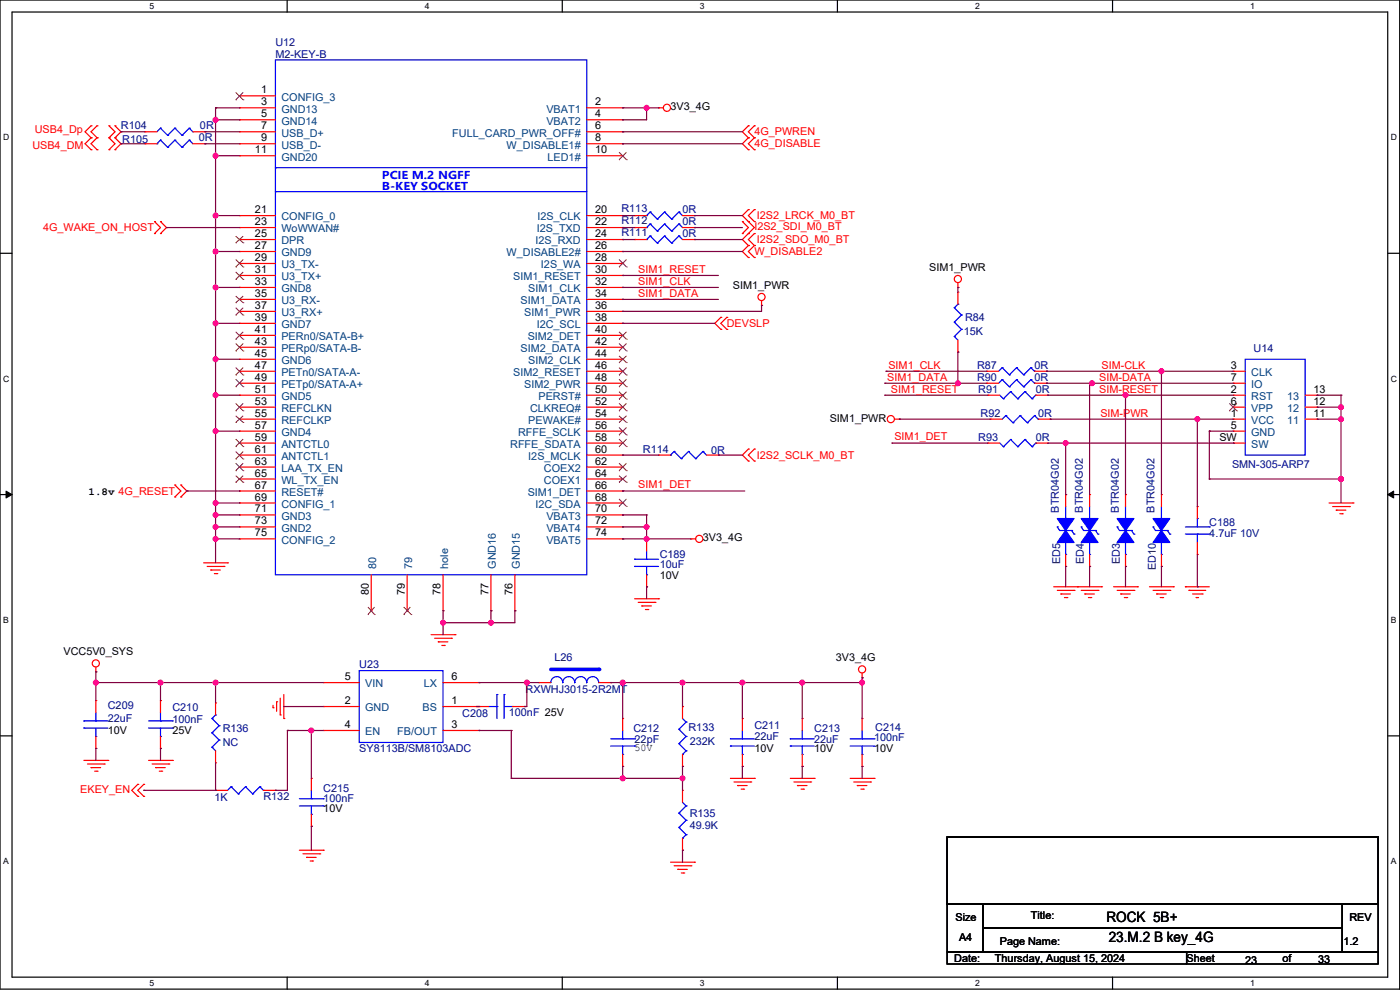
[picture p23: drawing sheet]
<svg xmlns="http://www.w3.org/2000/svg" width="594mm" height="420mm" viewBox="0 0 594 420" stroke-linecap="round" stroke-linejoin="round" font-family="sans-serif">
<defs><g id="words">
<g font-size="6.1">
<text x="469.4" y="391.1">ROCK 5B+</text>
<text x="470.4" y="399.8">23.M.2 B key_4G</text>
</g>
<g font-size="4.6" fill="#000080">
<text x="116.9" y="19.4">U12</text>
<text x="116.9" y="24.4">M2-KEY-B</text>
<text x="51.3" y="54.9">R104</text>
<text x="84.9" y="54.9">0R</text>
<text x="51.8" y="60.5">R105</text>
<text x="84.3" y="60">0R</text>
<text x="263.7" y="90">R113</text>
<text x="263.7" y="95.1">R112</text>
<text x="289.6" y="90.5">0R</text>
<text x="289.6" y="95.6">0R</text>
<text x="263.7" y="100.1">R111</text>
<text x="289.6" y="100.6">0R</text>
<text x="409.5" y="136.2">R84</text>
<text x="409" y="142.3">15K</text>
<text x="531.9" y="149.4">U14</text>
<text x="414.5" y="161.6">R90</text>
<text x="414.5" y="156.5">R87</text>
<text x="438.9" y="161.6">0R</text>
<text x="438.9" y="156.5">0R</text>
<text x="415.1" y="166.7">R91</text>
<text x="439.4" y="166.7">0R</text>
<text x="416.1" y="176.8">R92</text>
<text x="440.4" y="176.8">0R</text>
<text x="415.1" y="187">R93</text>
<text x="439.4" y="187">0R</text>
<text x="272.8" y="192.1">R114</text>
<text x="301.8" y="192.6">0R</text>
<text x="522.7" y="198.7">SMN-305-ARP7</text>
<text x="449.2" y="217.5" transform="rotate(-90 449.2 217.5)">BTR04G02</text>
<text x="459.4" y="217.5" transform="rotate(-90 459.4 217.5)">BTR04G02</text>
<text x="474.6" y="217.5" transform="rotate(-90 474.6 217.5)">BTR04G02</text>
<text x="489.9" y="217.5" transform="rotate(-90 489.9 217.5)">BTR04G02</text>
<text x="513.1" y="223.1">C188</text>
<text x="513.1" y="227.6">4.7uF 10V</text>
<text x="279.9" y="236.8">C189</text>
<text x="449.7" y="239.3" transform="rotate(-90 449.7 239.3)">ED5</text>
<text x="459.9" y="239.3" transform="rotate(-90 459.9 239.3)">ED4</text>
<text x="475.1" y="239.3" transform="rotate(-90 475.1 239.3)">ED3</text>
<text x="279.9" y="240.9">10uF</text>
<text x="490.4" y="241.8" transform="rotate(-90 490.4 241.8)">ED10</text>
<text x="235.2" y="280.5">L26</text>
<text x="152.4" y="283.5">U23</text>
<text x="223" y="294.2">RXWHJ3015-2R2MT</text>
<text x="45.7" y="300.8">C209</text>
<text x="73.2" y="301.8">C210</text>
<text x="196.1" y="304.4">C208</text>
<text x="215.9" y="303.8">100nF 25V</text>
<text x="45.7" y="306.4">22uF</text>
<text x="73.2" y="306.9">100nF</text>
<text x="94.5" y="310.4">R136</text>
<text x="268.8" y="310.4">C212</text>
<text x="292.1" y="309.9">R133</text>
<text x="320.1" y="309.4">C211</text>
<text x="345.5" y="310.4">C213</text>
<text x="371.4" y="309.9">C214</text>
<text x="94.5" y="316.5">NC</text>
<text x="269.3" y="315">22pF</text>
<text x="292.6" y="316">232K</text>
<text x="320.1" y="314">22uF</text>
<text x="345.5" y="315">22uF</text>
<text x="370.9" y="314.5">100nF</text>
<text x="152.4" y="319.1">SY8113B/SM8103ADC</text>
<text x="137.2" y="335.9">C215</text>
<text x="91" y="339.9">1K</text>
<text x="111.8" y="339.4">R132</text>
<text x="137.2" y="340.4">100nF</text>
<text x="292.6" y="346.5">R135</text>
<text x="292.6" y="351.6">49.9K</text>
</g>
<g font-size="4.6">
<text x="110.7" y="39.6">1</text>
<text x="110.7" y="44.7">3</text>
<text x="252.5" y="44.7">2</text>
<text x="284.5" y="46.8">3V3_4G</text>
<text x="110.7" y="49.8">5</text>
<text x="252.5" y="49.8">4</text>
<text x="110.7" y="54.9">7</text>
<text x="110.7" y="59.9">9</text>
<text x="252.5" y="54.9">6</text>
<text x="252.5" y="59.9">8</text>
<text x="108.2" y="65">11</text>
<text x="252.5" y="65">10</text>
<text x="108.2" y="90.4">21</text>
<text x="108.2" y="95.5">23</text>
<text x="252.5" y="90.4">20</text>
<text x="252.5" y="95.5">22</text>
<text x="108.2" y="100.6">25</text>
<text x="252.5" y="100.6">24</text>
<text x="108.2" y="105.7">27</text>
<text x="252.5" y="105.7">26</text>
<text x="108.2" y="110.7">29</text>
<text x="252.5" y="110.7">28</text>
<text x="108.2" y="115.8">31</text>
<text x="252.5" y="115.8">30</text>
<text x="394.2" y="114.9">SIM1_PWR</text>
<text x="108.2" y="126">35</text>
<text x="108.2" y="120.9">33</text>
<text x="252.5" y="120.9">32</text>
<text x="252.5" y="126">34</text>
<text x="310.9" y="122.5">SIM1_PWR</text>
<text x="108.2" y="131.1">37</text>
<text x="252.5" y="131.1">36</text>
<text x="108.2" y="136.1">39</text>
<text x="252.5" y="136.1">38</text>
<text x="108.2" y="141.2">41</text>
<text x="252.5" y="141.2">40</text>
<text x="108.2" y="146.3">43</text>
<text x="252.5" y="146.3">42</text>
<text x="108.2" y="151.4">45</text>
<text x="252.5" y="151.4">44</text>
<text x="108.2" y="156.5">47</text>
<text x="108.2" y="161.5">49</text>
<text x="252.5" y="156.5">46</text>
<text x="252.5" y="161.5">48</text>
<text x="522.2" y="156.5">3</text>
<text x="522.2" y="161.5">7</text>
<text x="108.2" y="166.6">51</text>
<text x="252.5" y="166.6">50</text>
<text x="522.2" y="166.6">2</text>
<text x="557.3" y="166.6">13</text>
<text x="108.2" y="171.7">53</text>
<text x="252.5" y="171.7">52</text>
<text x="522.2" y="171.7">6</text>
<text x="557.3" y="171.7">12</text>
<text x="108.2" y="176.8">55</text>
<text x="252.5" y="176.8">54</text>
<text x="352.1" y="178.9">SIM1_PWR</text>
<text x="522.2" y="176.8">1</text>
<text x="557.3" y="176.8">11</text>
<text x="108.2" y="181.9">57</text>
<text x="252.5" y="181.9">56</text>
<text x="522.2" y="181.9">5</text>
<text x="108.2" y="186.9">59</text>
<text x="252.5" y="186.9">58</text>
<text x="517.4" y="186.9">SW</text>
<text x="108.2" y="192">61</text>
<text x="108.2" y="197.1">63</text>
<text x="252.5" y="197.1">62</text>
<text x="252.5" y="192">60</text>
<text x="108.2" y="202.2">65</text>
<text x="252.5" y="202.2">64</text>
<text x="108.2" y="207.3">67</text>
<text x="252.5" y="207.3">66</text>
<text x="37.6" y="210.1">1.8v 4G_RESET</text>
<text x="108.2" y="212.3">69</text>
<text x="252.5" y="212.3">68</text>
<text x="108.2" y="217.4">71</text>
<text x="252.5" y="217.4">70</text>
<text x="108.2" y="227.6">75</text>
<text x="108.2" y="222.5">73</text>
<text x="252.5" y="222.5">72</text>
<text x="252.5" y="227.6">74</text>
<text x="298.2" y="229.7">3V3_4G</text>
<text x="279.9" y="245.4">10V</text>
<text x="156.5" y="252.5" transform="rotate(-90 156.5 252.5)">80</text>
<text x="171.7" y="252.5" transform="rotate(-90 171.7 252.5)">79</text>
<text x="186.9" y="252.5" transform="rotate(-90 186.9 252.5)">78</text>
<text x="207.3" y="252.5" transform="rotate(-90 207.3 252.5)">77</text>
<text x="217.4" y="252.5" transform="rotate(-90 217.4 252.5)">76</text>
<text x="26.9" y="277.9">VCC5V0_SYS</text>
<text x="354.6" y="280.5">3V3_4G</text>
<text x="146.3" y="288.5">5</text>
<text x="191.5" y="288.5">6</text>
<text x="146.3" y="298.7">2</text>
<text x="191.5" y="298.7">1</text>
<text x="45.7" y="311.5">10V</text>
<text x="73.2" y="311.5">25V</text>
<text x="146.3" y="308.9">4</text>
<text x="191.5" y="308.9">3</text>
<text x="269.3" y="318.6">50V</text>
<text x="320.1" y="319.1">10V</text>
<text x="345.5" y="319.1">10V</text>
<text x="370.9" y="319.1">10V</text>
<text x="137.2" y="344.5">10V</text>
<text x="437.4" y="389.7">Title:</text>
<text x="405.4" y="390.7">Size</text>
<text x="572.5" y="390.7">REV</text>
<text x="406.9" y="399.4">A4</text>
<text x="424.2" y="400.9">Page Name:</text>
<text x="570" y="400.9">1.2</text>
<text x="404.9" y="408">Date:</text>
<text x="422.2" y="408">Thursday, August 15, 2024</text>
<text x="503.4" y="408">Sheet</text>
<text x="544.1" y="408">of</text>
<text x="528.3" y="409">23</text>
<text x="559.3" y="408.5">33</text>
</g>
<g font-size="4.6" fill="#004080">
<text x="119.4" y="42.7">CONFIG_3</text>
<text x="119.4" y="47.8">GND13</text>
<text x="231.8" y="47.8">VBAT1</text>
<text x="119.4" y="52.9">GND14</text>
<text x="231.8" y="52.9">VBAT2</text>
<text x="119.4" y="58">USB_D+</text>
<text x="191.9" y="58">FULL_CARD_PWR_OFF#</text>
<text x="119.4" y="63">USB_D-</text>
<text x="214.9" y="63">W_DISABLE1#</text>
<text x="119.4" y="68.1">GND20</text>
<text x="232.3" y="68.1">LED1#</text>
<text x="119.4" y="93.5">CONFIG_0</text>
<text x="228" y="93.5">I2S_CLK</text>
<text x="119.4" y="98.6">WoWWAN#</text>
<text x="227.7" y="98.6">I2S_TXD</text>
<text x="119.4" y="103.7">DPR</text>
<text x="227.2" y="103.7">I2S_RXD</text>
<text x="119.4" y="108.8">GND9</text>
<text x="119.4" y="113.8">U3_TX-</text>
<text x="214.9" y="108.8">W_DISABLE2#</text>
<text x="229.5" y="113.8">I2S_WA</text>
<text x="119.4" y="118.9">U3_TX+</text>
<text x="217.8" y="118.9">SIM1_RESET</text>
<text x="119.4" y="124">GND8</text>
<text x="224.2" y="124">SIM1_CLK</text>
<text x="119.4" y="129.1">U3_RX-</text>
<text x="220.8" y="129.1">SIM1_DATA</text>
<text x="119.4" y="134.2">U3_RX+</text>
<text x="222.4" y="134.2">SIM1_PWR</text>
<text x="119.4" y="139.2">GND7</text>
<text x="227.7" y="139.2">I2C_SCL</text>
<text x="119.4" y="144.3">PERn0/SATA-B+</text>
<text x="119.4" y="149.4">PERp0/SATA-B-</text>
<text x="220.8" y="149.4">SIM2_DATA</text>
<text x="223.9" y="144.3">SIM2_DET</text>
<text x="119.4" y="154.5">GND6</text>
<text x="224.2" y="154.5">SIM2_CLK</text>
<text x="119.4" y="159.6">PETn0/SATA-A-</text>
<text x="217.8" y="159.6">SIM2_RESET</text>
<text x="530.9" y="159.6">CLK</text>
<text x="119.4" y="164.6">PETp0/SATA-A+</text>
<text x="222.4" y="164.6">SIM2_PWR</text>
<text x="530.9" y="164.6">IO</text>
<text x="119.4" y="169.7">GND5</text>
<text x="228.5" y="169.7">PERST#</text>
<text x="530.9" y="169.7">RST</text>
<text x="546.1" y="169.7">13</text>
<text x="119.4" y="174.8">REFCLKN</text>
<text x="119.4" y="179.9">REFCLKP</text>
<text x="224.2" y="179.9">PEWAKE#</text>
<text x="224.9" y="174.8">CLKREQ#</text>
<text x="530.9" y="179.9">VCC</text>
<text x="530.9" y="174.8">VPP</text>
<text x="546.1" y="179.9">11</text>
<text x="546.1" y="174.8">12</text>
<text x="119.4" y="185">GND4</text>
<text x="219.8" y="185">RFFE_SCLK</text>
<text x="530.9" y="185">GND</text>
<text x="119.4" y="190">ANTCTL0</text>
<text x="216.5" y="190">RFFE_SDATA</text>
<text x="530.9" y="190">SW</text>
<text x="119.4" y="195.1">ANTCTL1</text>
<text x="224.2" y="195.1">I2S_MCLK</text>
<text x="119.4" y="200.2">LAA_TX_EN</text>
<text x="230.8" y="200.2">COEX2</text>
<text x="119.4" y="205.3">WL_TX_EN</text>
<text x="230.8" y="205.3">COEX1</text>
<text x="119.4" y="210.4">RESET#</text>
<text x="119.4" y="215.4">CONFIG_1</text>
<text x="223.9" y="210.4">SIM1_DET</text>
<text x="227.2" y="215.4">I2C_SDA</text>
<text x="119.4" y="220.5">GND3</text>
<text x="231.8" y="220.5">VBAT3</text>
<text x="119.4" y="225.6">GND2</text>
<text x="231.8" y="225.6">VBAT4</text>
<text x="119.4" y="230.7">CONFIG_2</text>
<text x="231.8" y="230.7">VBAT5</text>
<text x="159.6" y="241.3" transform="rotate(-90 159.6 241.3)">80</text>
<text x="174.9" y="241.3" transform="rotate(-90 174.9 241.3)">79</text>
<text x="190.1" y="241.3" transform="rotate(-90 190.1 241.3)">hole</text>
<text x="210.4" y="241.3" transform="rotate(-90 210.4 241.3)">GND16</text>
<text x="220.6" y="241.3" transform="rotate(-90 220.6 241.3)">GND15</text>
<text x="155" y="291.6">VIN</text>
<text x="179.8" y="291.6">LX</text>
<text x="155" y="301.8">GND</text>
<text x="179.3" y="301.8">BS</text>
<text x="155" y="312">EN</text>
<text x="168.6" y="312">FB/OUT</text>
</g>
<g font-size="4.6" fill="#f00">
<text x="14.8" y="56.5">USB4_Dp</text>
<text x="320.1" y="57.5">4G_PWREN</text>
<text x="13.7" y="63.1">USB4_DM</text>
<text x="320.1" y="62.5">4G_DISABLE</text>
<text x="321.1" y="93">I2S2_LRCK_M0_BT</text>
<text x="18.3" y="98.1">4G_WAKE_ON_HOST</text>
<text x="320.1" y="97.6">I2S2_SDI_M0_BT</text>
<text x="321.1" y="103.2">I2S2_SDO_M0_BT</text>
<text x="320.1" y="108.3">W_DISABLE2</text>
<text x="270.8" y="115.7">SIM1_RESET</text>
<text x="270.8" y="125.9">SIM1_DATA</text>
<text x="270.8" y="120.8">SIM1_CLK</text>
<text x="308.4" y="138.7">DEVSLP</text>
<text x="376.4" y="161.5">SIM1_DATA</text>
<text x="376.9" y="156.4">SIM1_CLK</text>
<text x="466.4" y="161.6">SIM-DATA</text>
<text x="467.4" y="156.5">SIM-CLK</text>
<text x="378" y="166.5">SIM1_RESET</text>
<text x="466.4" y="166.6">SIM-RESET</text>
<text x="466.9" y="176.8">SIM-PWR</text>
<text x="379.5" y="186.9">SIM1_DET</text>
<text x="321.1" y="194.6">I2S2_SCLK_M0_BT</text>
<text x="270.8" y="207.2">SIM1_DET</text>
<text x="34.1" y="336.4">EKEY_EN</text>
</g>
<g font-size="4.6" fill="#00f">
<text x="162.1" y="76">PCIE M.2 NGFF</text>
<text x="162.1" y="80.6">B-KEY SOCKET</text>
</g>
<g font-size="3.6">
<text x="63.5" y="3.8">5</text>
<text x="180.2" y="3.8">4</text>
<text x="296.9" y="3.8">3</text>
<text x="413.7" y="3.8">2</text>
<text x="530.4" y="3.8">1</text>
<text x="1.3" y="59.5">D</text>
<text x="590.1" y="59.5">D</text>
<text x="1.3" y="161.9">C</text>
<text x="590.1" y="161.9">C</text>
<text x="1.3" y="264.3">B</text>
<text x="590.1" y="264.3">B</text>
<text x="1.3" y="366.6">A</text>
<text x="590.1" y="366.6">A</text>
<text x="63.5" y="418.3">5</text>
<text x="180.2" y="418.3">4</text>
<text x="296.9" y="418.3">3</text>
<text x="413.7" y="418.3">2</text>
<text x="530.4" y="418.3">1</text>
</g>
</g></defs>
<path d="M0 0h593.9v419.6h-593.9zM5.1 5.1h583.7v409.4h-583.7z" fill="none" stroke="#000" stroke-width=".51"/>
<g fill="#fff">
<path d="M63.5 .5h2v4.1h-2z"/>
<path d="M63.5 415.1h2v4h-2z"/>
</g>
<path d="M121.8 0v5.1M121.8 414.5v5.1" fill="none" stroke="#000" stroke-width=".51"/>
<g fill="#fff">
<path d="M180.2 .5h2v4.1h-2z"/>
<path d="M180.2 415.1h2v4h-2z"/>
</g>
<path d="M238.6 0v5.1M238.6 414.5v5.1" fill="none" stroke="#000" stroke-width=".51"/>
<g fill="#fff">
<path d="M296.9 .5h2.1v4.1h-2.1z"/>
<path d="M296.9 415.1h2.1v4h-2.1z"/>
</g>
<path d="M355.3 0v5.1M355.3 414.5v5.1" fill="none" stroke="#000" stroke-width=".51"/>
<g fill="#fff">
<path d="M413.7 .5h2v4.1h-2z"/>
<path d="M413.7 415.1h2v4h-2z"/>
</g>
<path d="M472 0v5.1M472 414.5v5.1" fill="none" stroke="#000" stroke-width=".51"/>
<g fill="#fff">
<path d="M530.4 .5h2v4.1h-2z"/>
<path d="M530.4 415.1h2v4h-2z"/>
<path d="M1.3 56.3h2.6v4h-2.6z"/>
<path d="M590.1 56.3h2.6v4h-2.6z"/>
<path d="M1.3 158.6h2.6v4.1h-2.6z"/>
<path d="M590.1 158.6h2.6v4.1h-2.6z"/>
</g>
<path d="M0 107.5h5.1M588.8 107.5h5.1" fill="none" stroke="#000" stroke-width=".51"/>
<g fill="#fff">
<path d="M1.3 261h2.4v4.1h-2.4z"/>
<path d="M590.1 261h2.4v4.1h-2.4z"/>
</g>
<path d="M0 209.8h5.1M588.8 209.8h5.1" fill="none" stroke="#000" stroke-width=".51"/>
<path d="M2.6 208.3l2.5 1.5-2.5 1.5zM588.8 209.8l2.5-1.5v3z" fill="#000" stroke="#000" stroke-width=".42"/>
<g fill="#fff">
<path d="M1.3 363.4h2.4v4h-2.4z"/>
<path d="M590.1 363.4h2.4v4h-2.4z"/>
</g>
<path d="M0 312.2h5.1M588.8 312.2h5.1" fill="none" stroke="#000" stroke-width=".51"/>
<path d="M472.5 248.9h10.1" fill="none" stroke="#f00" stroke-width=".51"/>
<circle cx="482.6" cy="248.9" r=".25" fill="#f00"/>
<path d="M474 250.5h7.1" fill="none" stroke="#f00" stroke-width=".51"/>
<circle cx="481.1" cy="250.5" r=".25" fill="#f00"/>
<path d="M475.5 252h4.1" fill="none" stroke="#f00" stroke-width=".51"/>
<circle cx="475.5" cy="252" r=".25" fill="#f00"/>
<path d="M477 253.5h1" fill="none" stroke="#f00" stroke-width=".51"/>
<circle cx="478" cy="253.5" r=".25" fill="#f00"/>
<path d="M487.7 248.9h10.2" fill="none" stroke="#f00" stroke-width=".51"/>
<circle cx="497.9" cy="248.9" r=".25" fill="#f00"/>
<path d="M489.2 250.5h7.1" fill="none" stroke="#f00" stroke-width=".51"/>
<circle cx="496.3" cy="250.5" r=".25" fill="#f00"/>
<path d="M490.7 252h4.1" fill="none" stroke="#f00" stroke-width=".51"/>
<circle cx="490.7" cy="252" r=".25" fill="#f00"/>
<path d="M492.3 253.5h1" fill="none" stroke="#f00" stroke-width=".51"/>
<circle cx="493.3" cy="253.5" r=".25" fill="#f00"/>
<path d="M457.2 248.9h10.2" fill="none" stroke="#f00" stroke-width=".51"/>
<circle cx="467.4" cy="248.9" r=".25" fill="#f00"/>
<path d="M458.7 250.5h7.2" fill="none" stroke="#f00" stroke-width=".51"/>
<circle cx="465.9" cy="250.5" r=".25" fill="#f00"/>
<path d="M460.3 252h4" fill="none" stroke="#f00" stroke-width=".51"/>
<circle cx="460.3" cy="252" r=".25" fill="#f00"/>
<path d="M461.8 253.5h1" fill="none" stroke="#f00" stroke-width=".51"/>
<circle cx="462.8" cy="253.5" r=".25" fill="#f00"/>
<path d="M447.1 248.9h10.1" fill="none" stroke="#f00" stroke-width=".51"/>
<circle cx="457.2" cy="248.9" r=".25" fill="#f00"/>
<path d="M448.6 250.5h7.1" fill="none" stroke="#f00" stroke-width=".51"/>
<circle cx="455.7" cy="250.5" r=".25" fill="#f00"/>
<path d="M450.1 252h4.1" fill="none" stroke="#f00" stroke-width=".51"/>
<circle cx="450.1" cy="252" r=".25" fill="#f00"/>
<path d="M451.6 253.5h1" fill="none" stroke="#f00" stroke-width=".51"/>
<circle cx="452.6" cy="253.5" r=".25" fill="#f00"/>
<path d="M86.4 238.8h10.1" fill="none" stroke="#f00" stroke-width=".51"/>
<circle cx="96.5" cy="238.8" r=".25" fill="#f00"/>
<path d="M87.9 240.3h7.1" fill="none" stroke="#f00" stroke-width=".51"/>
<circle cx="95" cy="240.3" r=".25" fill="#f00"/>
<path d="M89.4 241.8h4.1" fill="none" stroke="#f00" stroke-width=".51"/>
<circle cx="89.4" cy="241.8" r=".25" fill="#f00"/>
<path d="M91 243.4h1" fill="none" stroke="#f00" stroke-width=".51"/>
<circle cx="92" cy="243.4" r=".25" fill="#f00"/>
<path d="M182.9 269.3h10.2" fill="none" stroke="#f00" stroke-width=".51"/>
<circle cx="193.1" cy="269.3" r=".25" fill="#f00"/>
<path d="M184.4 270.8h7.1" fill="none" stroke="#f00" stroke-width=".51"/>
<circle cx="191.5" cy="270.8" r=".25" fill="#f00"/>
<path d="M185.9 272.3h4.1" fill="none" stroke="#f00" stroke-width=".51"/>
<circle cx="185.9" cy="272.3" r=".25" fill="#f00"/>
<path d="M187.5 273.8h1" fill="none" stroke="#f00" stroke-width=".51"/>
<circle cx="188.5" cy="273.8" r=".25" fill="#f00"/>
<path d="M279.4 45.7h2.1" fill="none" stroke="#f00" stroke-width=".51"/>
<circle cx="279.4" cy="45.7" r=".25" fill="#f00"/>
<g fill="none" stroke="#f00" stroke-width=".51">
<path d="M323.1 127.5v2.1"/>
<circle cx="283" cy="45.7" r="1.51"/>
</g>
<circle cx="323.1" cy="129.6" r=".25" fill="#f00"/>
<g fill="none" stroke="#f00" stroke-width=".51">
<path d="M406.4 119.9v2"/>
<circle cx="323.1" cy="126" r="1.51"/>
</g>
<circle cx="406.4" cy="121.9" r=".25" fill="#f00"/>
<g fill="none" stroke="#f00" stroke-width=".51">
<path d="M502.9 248.9h10.2"/>
<circle cx="406.4" cy="118.4" r="1.51"/>
</g>
<circle cx="502.9" cy="248.9" r=".25" fill="#f00"/>
<path d="M504.5 250.5h7.1" fill="none" stroke="#f00" stroke-width=".51"/>
<circle cx="504.5" cy="250.5" r=".25" fill="#f00"/>
<path d="M506 252h4.1" fill="none" stroke="#f00" stroke-width=".51"/>
<circle cx="510.1" cy="252" r=".25" fill="#f00"/>
<path d="M507.5 253.5h1" fill="none" stroke="#f00" stroke-width=".51"/>
<circle cx="507.5" cy="253.5" r=".25" fill="#f00"/>
<path d="M293.1 228.6h2.1" fill="none" stroke="#f00" stroke-width=".51"/>
<circle cx="293.1" cy="228.6" r=".25" fill="#f00"/>
<g fill="none" stroke="#f00" stroke-width=".51">
<path d="M269.3 254h10.1"/>
<circle cx="296.7" cy="228.6" r="1.51"/>
</g>
<circle cx="279.4" cy="254" r=".25" fill="#f00"/>
<path d="M270.8 255.5h7.1" fill="none" stroke="#f00" stroke-width=".51"/>
<circle cx="277.9" cy="255.5" r=".25" fill="#f00"/>
<path d="M272.3 257.1h4.1" fill="none" stroke="#f00" stroke-width=".51"/>
<circle cx="272.3" cy="257.1" r=".25" fill="#f00"/>
<path d="M273.8 258.6h1" fill="none" stroke="#f00" stroke-width=".51"/>
<circle cx="274.8" cy="258.6" r=".25" fill="#f00"/>
<path d="M563.9 213.4h10.2" fill="none" stroke="#f00" stroke-width=".51"/>
<circle cx="574.1" cy="213.4" r=".25" fill="#f00"/>
<path d="M565.4 214.9h7.1" fill="none" stroke="#f00" stroke-width=".51"/>
<circle cx="572.5" cy="214.9" r=".25" fill="#f00"/>
<path d="M566.9 216.4h4.1" fill="none" stroke="#f00" stroke-width=".51"/>
<circle cx="566.9" cy="216.4" r=".25" fill="#f00"/>
<path d="M568.5 218h1" fill="none" stroke="#f00" stroke-width=".51"/>
<circle cx="569.5" cy="218" r=".25" fill="#f00"/>
<path d="M120.4 294.7v10.1" fill="none" stroke="#f00" stroke-width=".51"/>
<circle cx="120.4" cy="304.8" r=".25" fill="#f00"/>
<path d="M118.9 296.2v7.1" fill="none" stroke="#f00" stroke-width=".51"/>
<circle cx="118.9" cy="303.3" r=".25" fill="#f00"/>
<path d="M117.4 297.7v4.1" fill="none" stroke="#f00" stroke-width=".51"/>
<circle cx="117.4" cy="297.7" r=".25" fill="#f00"/>
<path d="M115.8 299.2v1" fill="none" stroke="#f00" stroke-width=".51"/>
<circle cx="115.8" cy="300.2" r=".25" fill="#f00"/>
<path d="M35.6 322.6h10.1" fill="none" stroke="#f00" stroke-width=".51"/>
<circle cx="45.7" cy="322.6" r=".25" fill="#f00"/>
<path d="M37.1 324.1h7.1" fill="none" stroke="#f00" stroke-width=".51"/>
<circle cx="44.2" cy="324.1" r=".25" fill="#f00"/>
<path d="M38.6 325.6h4.1" fill="none" stroke="#f00" stroke-width=".51"/>
<circle cx="38.6" cy="325.6" r=".25" fill="#f00"/>
<path d="M40.2 327.2h1" fill="none" stroke="#f00" stroke-width=".51"/>
<circle cx="41.2" cy="327.2" r=".25" fill="#f00"/>
<path d="M63 322.6h10.2" fill="none" stroke="#f00" stroke-width=".51"/>
<circle cx="73.2" cy="322.6" r=".25" fill="#f00"/>
<path d="M64.5 324.1h7.1" fill="none" stroke="#f00" stroke-width=".51"/>
<circle cx="71.6" cy="324.1" r=".25" fill="#f00"/>
<path d="M66.1 325.6h4" fill="none" stroke="#f00" stroke-width=".51"/>
<circle cx="66.1" cy="325.6" r=".25" fill="#f00"/>
<path d="M67.6 327.2h1" fill="none" stroke="#f00" stroke-width=".51"/>
<circle cx="68.6" cy="327.2" r=".25" fill="#f00"/>
<path d="M40.7 283v2" fill="none" stroke="#f00" stroke-width=".51"/>
<circle cx="40.7" cy="285" r=".25" fill="#f00"/>
<g fill="none" stroke="#f00" stroke-width=".51">
<path d="M335.3 330.2h10.2"/>
<circle cx="40.7" cy="281.4" r="1.51"/>
</g>
<circle cx="345.5" cy="330.2" r=".25" fill="#f00"/>
<path d="M336.8 331.7h7.1" fill="none" stroke="#f00" stroke-width=".51"/>
<circle cx="343.9" cy="331.7" r=".25" fill="#f00"/>
<path d="M338.3 333.3h4.1" fill="none" stroke="#f00" stroke-width=".51"/>
<circle cx="338.3" cy="333.3" r=".25" fill="#f00"/>
<path d="M339.9 334.8h1" fill="none" stroke="#f00" stroke-width=".51"/>
<circle cx="340.9" cy="334.8" r=".25" fill="#f00"/>
<path d="M360.7 330.2h10.2" fill="none" stroke="#f00" stroke-width=".51"/>
<circle cx="370.9" cy="330.2" r=".25" fill="#f00"/>
<path d="M362.2 331.7h7.1" fill="none" stroke="#f00" stroke-width=".51"/>
<circle cx="369.3" cy="331.7" r=".25" fill="#f00"/>
<path d="M363.7 333.3h4.1" fill="none" stroke="#f00" stroke-width=".51"/>
<circle cx="363.7" cy="333.3" r=".25" fill="#f00"/>
<path d="M365.3 334.8h1" fill="none" stroke="#f00" stroke-width=".51"/>
<circle cx="366.3" cy="334.8" r=".25" fill="#f00"/>
<path d="M284.5 365.8h10.2" fill="none" stroke="#f00" stroke-width=".51"/>
<circle cx="294.7" cy="365.8" r=".25" fill="#f00"/>
<path d="M286 367.3h7.1" fill="none" stroke="#f00" stroke-width=".51"/>
<circle cx="293.1" cy="367.3" r=".25" fill="#f00"/>
<path d="M287.5 368.8h4.1" fill="none" stroke="#f00" stroke-width=".51"/>
<circle cx="287.5" cy="368.8" r=".25" fill="#f00"/>
<path d="M289.1 370.4h1" fill="none" stroke="#f00" stroke-width=".51"/>
<circle cx="290.1" cy="370.4" r=".25" fill="#f00"/>
<path d="M309.9 330.2h10.2" fill="none" stroke="#f00" stroke-width=".51"/>
<circle cx="320.1" cy="330.2" r=".25" fill="#f00"/>
<path d="M311.4 331.7h7.1" fill="none" stroke="#f00" stroke-width=".51"/>
<circle cx="318.5" cy="331.7" r=".25" fill="#f00"/>
<path d="M312.9 333.3h4.1" fill="none" stroke="#f00" stroke-width=".51"/>
<circle cx="312.9" cy="333.3" r=".25" fill="#f00"/>
<path d="M314.5 334.8h1" fill="none" stroke="#f00" stroke-width=".51"/>
<circle cx="315.5" cy="334.8" r=".25" fill="#f00"/>
<path d="M127 360.7h10.2" fill="none" stroke="#f00" stroke-width=".51"/>
<circle cx="137.2" cy="360.7" r=".25" fill="#f00"/>
<path d="M128.5 362.2h7.2" fill="none" stroke="#f00" stroke-width=".51"/>
<circle cx="135.7" cy="362.2" r=".25" fill="#f00"/>
<path d="M130.1 363.7h4" fill="none" stroke="#f00" stroke-width=".51"/>
<circle cx="130.1" cy="363.7" r=".25" fill="#f00"/>
<path d="M131.6 365.3h1" fill="none" stroke="#f00" stroke-width=".51"/>
<circle cx="132.6" cy="365.3" r=".25" fill="#f00"/>
<path d="M365.8 285.5v2" fill="none" stroke="#f00" stroke-width=".51"/>
<circle cx="365.8" cy="287.5" r=".25" fill="#f00"/>
<g fill="none" stroke="#f00" stroke-width=".51">
<path d="M379.5 177.8h2"/>
<circle cx="365.8" cy="284" r="1.51"/>
</g>
<circle cx="381.5" cy="177.8" r=".25" fill="#f00"/>
<g fill="none" stroke="#f00" stroke-width=".51">
<path d="M51.3 55.9l-2.5 2.5"/>
<circle cx="378" cy="177.8" r="1.51"/>
</g>
<circle cx="48.8" cy="58.4" r=".25" fill="#f00"/>
<path d="M48.8 53.4l2.5 2.5" fill="none" stroke="#f00" stroke-width=".51"/>
<circle cx="48.8" cy="53.4" r=".25" fill="#f00"/>
<path d="M46.2 53.4l2.6 2.5" fill="none" stroke="#f00" stroke-width=".51"/>
<circle cx="46.2" cy="53.4" r=".25" fill="#f00"/>
<path d="M48.8 55.9l-2.6 2.5" fill="none" stroke="#f00" stroke-width=".51"/>
<circle cx="46.2" cy="58.4" r=".25" fill="#f00"/>
<path d="M38.6 53.4l-2.5 2.5" fill="none" stroke="#f00" stroke-width=".51"/>
<circle cx="38.6" cy="53.4" r=".25" fill="#f00"/>
<path d="M36.1 55.9l2.5 2.5" fill="none" stroke="#f00" stroke-width=".51"/>
<circle cx="38.6" cy="58.4" r=".25" fill="#f00"/>
<path d="M41.2 53.4l-2.6 2.5" fill="none" stroke="#f00" stroke-width=".51"/>
<circle cx="41.2" cy="53.4" r=".25" fill="#f00"/>
<path d="M38.6 55.9l2.6 2.5" fill="none" stroke="#f00" stroke-width=".51"/>
<circle cx="41.2" cy="58.4" r=".25" fill="#f00"/>
<path d="M51.3 61l-2.5 2.5" fill="none" stroke="#f00" stroke-width=".51"/>
<circle cx="48.8" cy="63.5" r=".25" fill="#f00"/>
<path d="M48.8 58.4l2.5 2.6" fill="none" stroke="#f00" stroke-width=".51"/>
<circle cx="48.8" cy="58.4" r=".25" fill="#f00"/>
<path d="M46.2 58.4l2.6 2.6" fill="none" stroke="#f00" stroke-width=".51"/>
<circle cx="46.2" cy="58.4" r=".25" fill="#f00"/>
<path d="M48.8 61l-2.6 2.5" fill="none" stroke="#f00" stroke-width=".51"/>
<circle cx="46.2" cy="63.5" r=".25" fill="#f00"/>
<path d="M38.6 58.4l-2.5 2.6" fill="none" stroke="#f00" stroke-width=".51"/>
<circle cx="38.6" cy="58.4" r=".25" fill="#f00"/>
<path d="M36.1 61l2.5 2.5" fill="none" stroke="#f00" stroke-width=".51"/>
<circle cx="38.6" cy="63.5" r=".25" fill="#f00"/>
<path d="M41.2 58.4l-2.6 2.6" fill="none" stroke="#f00" stroke-width=".51"/>
<circle cx="41.2" cy="58.4" r=".25" fill="#f00"/>
<path d="M38.6 61l2.6 2.5" fill="none" stroke="#f00" stroke-width=".51"/>
<circle cx="41.2" cy="63.5" r=".25" fill="#f00"/>
<path d="M70.6 96.5l-2.5 2.6" fill="none" stroke="#f00" stroke-width=".51"/>
<circle cx="68.1" cy="99.1" r=".25" fill="#f00"/>
<path d="M68.1 94l2.5 2.5" fill="none" stroke="#f00" stroke-width=".51"/>
<circle cx="68.1" cy="94" r=".25" fill="#f00"/>
<path d="M65.6 94l2.5 2.5" fill="none" stroke="#f00" stroke-width=".51"/>
<circle cx="65.6" cy="94" r=".25" fill="#f00"/>
<path d="M68.1 96.5l-2.5 2.6" fill="none" stroke="#f00" stroke-width=".51"/>
<circle cx="65.6" cy="99.1" r=".25" fill="#f00"/>
<path d="M79.3 208.3l-2.6 2.5" fill="none" stroke="#f00" stroke-width=".51"/>
<circle cx="76.7" cy="210.8" r=".25" fill="#f00"/>
<path d="M76.7 205.8l2.6 2.5" fill="none" stroke="#f00" stroke-width=".51"/>
<circle cx="76.7" cy="205.8" r=".25" fill="#f00"/>
<path d="M74.2 205.8l2.5 2.5" fill="none" stroke="#f00" stroke-width=".51"/>
<circle cx="74.2" cy="205.8" r=".25" fill="#f00"/>
<path d="M76.7 208.3l-2.5 2.5" fill="none" stroke="#f00" stroke-width=".51"/>
<circle cx="74.2" cy="210.8" r=".25" fill="#f00"/>
<path d="M315 55.9l2.5 2.5" fill="none" stroke="#f00" stroke-width=".51"/>
<circle cx="317.5" cy="58.4" r=".25" fill="#f00"/>
<path d="M317.5 53.4l-2.5 2.5" fill="none" stroke="#f00" stroke-width=".51"/>
<circle cx="317.5" cy="53.4" r=".25" fill="#f00"/>
<path d="M320.1 53.4l-2.6 2.5" fill="none" stroke="#f00" stroke-width=".51"/>
<circle cx="320.1" cy="53.4" r=".25" fill="#f00"/>
<path d="M317.5 55.9l2.6 2.5" fill="none" stroke="#f00" stroke-width=".51"/>
<circle cx="320.1" cy="58.4" r=".25" fill="#f00"/>
<path d="M315 61l2.5 2.5" fill="none" stroke="#f00" stroke-width=".51"/>
<circle cx="317.5" cy="63.5" r=".25" fill="#f00"/>
<path d="M317.5 58.4l-2.5 2.6" fill="none" stroke="#f00" stroke-width=".51"/>
<circle cx="317.5" cy="58.4" r=".25" fill="#f00"/>
<path d="M320.1 58.4l-2.6 2.6" fill="none" stroke="#f00" stroke-width=".51"/>
<circle cx="320.1" cy="58.4" r=".25" fill="#f00"/>
<path d="M317.5 61l2.6 2.5" fill="none" stroke="#f00" stroke-width=".51"/>
<circle cx="320.1" cy="63.5" r=".25" fill="#f00"/>
<path d="M303.3 137.2l2.5 2.5" fill="none" stroke="#f00" stroke-width=".51"/>
<circle cx="305.8" cy="139.7" r=".25" fill="#f00"/>
<path d="M305.8 134.6l-2.5 2.6" fill="none" stroke="#f00" stroke-width=".51"/>
<circle cx="305.8" cy="134.6" r=".25" fill="#f00"/>
<path d="M308.4 134.6l-2.6 2.6" fill="none" stroke="#f00" stroke-width=".51"/>
<circle cx="308.4" cy="134.6" r=".25" fill="#f00"/>
<path d="M305.8 137.2l2.6 2.5" fill="none" stroke="#f00" stroke-width=".51"/>
<circle cx="308.4" cy="139.7" r=".25" fill="#f00"/>
<path d="M315 106.7l2.5 2.5" fill="none" stroke="#f00" stroke-width=".51"/>
<circle cx="317.5" cy="109.2" r=".25" fill="#f00"/>
<path d="M317.5 104.2l-2.5 2.5" fill="none" stroke="#f00" stroke-width=".51"/>
<circle cx="317.5" cy="104.2" r=".25" fill="#f00"/>
<path d="M320.1 104.2l-2.6 2.5" fill="none" stroke="#f00" stroke-width=".51"/>
<circle cx="320.1" cy="104.2" r=".25" fill="#f00"/>
<path d="M317.5 106.7l2.6 2.5" fill="none" stroke="#f00" stroke-width=".51"/>
<circle cx="320.1" cy="109.2" r=".25" fill="#f00"/>
<path d="M320.1 96.5l-2.6 2.6" fill="none" stroke="#f00" stroke-width=".51"/>
<circle cx="317.5" cy="99.1" r=".25" fill="#f00"/>
<path d="M317.5 94l2.6 2.5" fill="none" stroke="#f00" stroke-width=".51"/>
<circle cx="317.5" cy="94" r=".25" fill="#f00"/>
<path d="M317.5 96.5l-2.5 2.6" fill="none" stroke="#f00" stroke-width=".51"/>
<circle cx="315" cy="99.1" r=".25" fill="#f00"/>
<path d="M315 94l2.5 2.5" fill="none" stroke="#f00" stroke-width=".51"/>
<circle cx="315" cy="94" r=".25" fill="#f00"/>
<path d="M317.5 99.1l-2.5 2.5" fill="none" stroke="#f00" stroke-width=".51"/>
<circle cx="317.5" cy="99.1" r=".25" fill="#f00"/>
<path d="M315 101.6l2.5 2.6" fill="none" stroke="#f00" stroke-width=".51"/>
<circle cx="317.5" cy="104.2" r=".25" fill="#f00"/>
<path d="M317.5 101.6l2.6 2.6" fill="none" stroke="#f00" stroke-width=".51"/>
<circle cx="320.1" cy="104.2" r=".25" fill="#f00"/>
<path d="M320.1 99.1l-2.6 2.5" fill="none" stroke="#f00" stroke-width=".51"/>
<circle cx="320.1" cy="99.1" r=".25" fill="#f00"/>
<path d="M317.5 88.9l-2.5 2.6" fill="none" stroke="#f00" stroke-width=".51"/>
<circle cx="317.5" cy="88.9" r=".25" fill="#f00"/>
<path d="M315 91.5l2.5 2.5" fill="none" stroke="#f00" stroke-width=".51"/>
<circle cx="317.5" cy="94" r=".25" fill="#f00"/>
<path d="M317.5 91.5l2.6 2.5" fill="none" stroke="#f00" stroke-width=".51"/>
<circle cx="320.1" cy="94" r=".25" fill="#f00"/>
<path d="M320.1 88.9l-2.6 2.6" fill="none" stroke="#f00" stroke-width=".51"/>
<circle cx="320.1" cy="88.9" r=".25" fill="#f00"/>
<path d="M317.5 190.5l-2.5 2.6" fill="none" stroke="#f00" stroke-width=".51"/>
<circle cx="317.5" cy="190.5" r=".25" fill="#f00"/>
<path d="M315 193.1l2.5 2.5" fill="none" stroke="#f00" stroke-width=".51"/>
<circle cx="317.5" cy="195.6" r=".25" fill="#f00"/>
<path d="M317.5 193.1l2.6 2.5" fill="none" stroke="#f00" stroke-width=".51"/>
<circle cx="320.1" cy="195.6" r=".25" fill="#f00"/>
<path d="M320.1 190.5l-2.6 2.6" fill="none" stroke="#f00" stroke-width=".51"/>
<circle cx="320.1" cy="190.5" r=".25" fill="#f00"/>
<path d="M55.9 335.3l2.5 2.5" fill="none" stroke="#f00" stroke-width=".51"/>
<circle cx="58.4" cy="337.8" r=".25" fill="#f00"/>
<path d="M58.4 332.8l-2.5 2.5" fill="none" stroke="#f00" stroke-width=".51"/>
<circle cx="58.4" cy="332.8" r=".25" fill="#f00"/>
<path d="M58.4 335.3l2.6 2.5" fill="none" stroke="#f00" stroke-width=".51"/>
<circle cx="61" cy="337.8" r=".25" fill="#f00"/>
<path d="M61 332.8l-2.6 2.5" fill="none" stroke="#f00" stroke-width=".51"/>
<circle cx="61" cy="332.8" r=".25" fill="#f00"/>
<path d="M401.8 355.1h182.9v28.5h-182.9zM401.8 383.6h15.3v20.3h-15.3zM417.1 383.6h152.4v10.1h-152.4zM417.1 393.7h152.4v10.2h-152.4zM569.5 383.6h15.2v20.3h-15.2zM401.8 403.9h101.6v5.1h-101.6zM503.4 403.9h81.3v5.1h-81.3z" fill="none" stroke="#000" stroke-width=".51"/>
<path d="M490.2 225.1h5.1" fill="none" stroke="#00f" stroke-width=".51"/>
<circle cx="495.3" cy="225.1" r=".25" fill="#00f"/>
<path d="M492.8 214.9v5.1" fill="none" stroke="#00f" stroke-width=".51"/>
<circle cx="492.8" cy="220" r=".25" fill="#00f"/>
<path d="M492.8 230.1v5.1" fill="none" stroke="#00f" stroke-width=".51"/>
<circle cx="492.8" cy="235.2" r=".25" fill="#00f"/>
<path d="M489.2 220h7.1l-3.5 5.1z" fill-rule="evenodd" fill="#00f" stroke="#00f" stroke-width=".51"/>
<path d="M489.2 223.5l1 1.6" fill="none" stroke="#00f" stroke-width=".51"/>
<circle cx="489.2" cy="223.5" r=".25" fill="#00f"/>
<path d="M495.3 225.1l1 1.5" fill="none" stroke="#00f" stroke-width=".51"/>
<circle cx="496.3" cy="226.6" r=".25" fill="#00f"/>
<path d="M492.8 225.1l3.5 5h-7.1z" fill-rule="evenodd" fill="#00f" stroke="#00f" stroke-width=".51"/>
<path d="M492.8 209.8v5.1" fill="none" stroke="#f00" stroke-width=".51"/>
<circle cx="492.8" cy="209.8" r=".25" fill="#f00"/>
<path d="M492.8 235.2v5.1" fill="none" stroke="#f00" stroke-width=".51"/>
<circle cx="492.8" cy="240.3" r=".25" fill="#f00"/>
<path d="M508 220v3.5" fill="none" stroke="#00f" stroke-width=".51"/>
<circle cx="508" cy="220" r=".25" fill="#00f"/>
<path d="M508 226.6v3.5" fill="none" stroke="#00f" stroke-width=".51"/>
<circle cx="508" cy="226.6" r=".25" fill="#00f"/>
<path d="M502.9 223.5h10.2" fill="none" stroke="#00f" stroke-width=".51"/>
<circle cx="513.1" cy="223.5" r=".25" fill="#00f"/>
<path d="M502.9 226.6h10.2" fill="none" stroke="#00f" stroke-width=".51"/>
<circle cx="513.1" cy="226.6" r=".25" fill="#00f"/>
<path d="M508 230.1v5.1" fill="none" stroke="#f00" stroke-width=".51"/>
<circle cx="508" cy="235.2" r=".25" fill="#f00"/>
<path d="M508 214.9v5.1" fill="none" stroke="#f00" stroke-width=".51"/>
<circle cx="508" cy="214.9" r=".25" fill="#f00"/>
<path d="M288.1 100.1l1.5 1.5" fill="none" stroke="#00f" stroke-width=".51"/>
<circle cx="288.1" cy="100.1" r=".25" fill="#00f"/>
<path d="M288.1 100.1l-3.1 3" fill="none" stroke="#00f" stroke-width=".51"/>
<circle cx="285" cy="103.1" r=".25" fill="#00f"/>
<path d="M282 100.1l3 3" fill="none" stroke="#00f" stroke-width=".51"/>
<circle cx="282" cy="100.1" r=".25" fill="#00f"/>
<path d="M282 100.1l-3.1 3" fill="none" stroke="#00f" stroke-width=".51"/>
<circle cx="278.9" cy="103.1" r=".25" fill="#00f"/>
<path d="M275.9 100.1l3 3" fill="none" stroke="#00f" stroke-width=".51"/>
<circle cx="275.9" cy="100.1" r=".25" fill="#00f"/>
<path d="M275.9 100.1l-1.6 1.5" fill="none" stroke="#00f" stroke-width=".51"/>
<circle cx="274.3" cy="101.6" r=".25" fill="#00f"/>
<path d="M289.6 101.6h5.1" fill="none" stroke="#f00" stroke-width=".51"/>
<circle cx="294.7" cy="101.6" r=".25" fill="#f00"/>
<path d="M269.3 101.6h5" fill="none" stroke="#f00" stroke-width=".51"/>
<circle cx="269.3" cy="101.6" r=".25" fill="#f00"/>
<path d="M68.1 54.4l-1.5 1.5" fill="none" stroke="#00f" stroke-width=".51"/>
<circle cx="68.1" cy="54.4" r=".25" fill="#00f"/>
<path d="M68.1 54.4l3 3" fill="none" stroke="#00f" stroke-width=".51"/>
<circle cx="71.1" cy="57.4" r=".25" fill="#00f"/>
<path d="M74.2 54.4l-3.1 3" fill="none" stroke="#00f" stroke-width=".51"/>
<circle cx="74.2" cy="54.4" r=".25" fill="#00f"/>
<path d="M74.2 54.4l3 3" fill="none" stroke="#00f" stroke-width=".51"/>
<circle cx="77.2" cy="57.4" r=".25" fill="#00f"/>
<path d="M80.3 54.4l-3.1 3" fill="none" stroke="#00f" stroke-width=".51"/>
<circle cx="80.3" cy="54.4" r=".25" fill="#00f"/>
<path d="M80.3 54.4l1.5 1.5" fill="none" stroke="#00f" stroke-width=".51"/>
<circle cx="81.8" cy="55.9" r=".25" fill="#00f"/>
<path d="M61.5 55.9h5.1" fill="none" stroke="#f00" stroke-width=".51"/>
<circle cx="61.5" cy="55.9" r=".25" fill="#f00"/>
<path d="M81.8 55.9h5.1" fill="none" stroke="#f00" stroke-width=".51"/>
<circle cx="86.9" cy="55.9" r=".25" fill="#f00"/>
<path d="M459.8 225.1h5" fill="none" stroke="#00f" stroke-width=".51"/>
<circle cx="464.8" cy="225.1" r=".25" fill="#00f"/>
<path d="M462.3 214.9v5.1" fill="none" stroke="#00f" stroke-width=".51"/>
<circle cx="462.3" cy="220" r=".25" fill="#00f"/>
<path d="M462.3 230.1v5.1" fill="none" stroke="#00f" stroke-width=".51"/>
<circle cx="462.3" cy="235.2" r=".25" fill="#00f"/>
<path d="M458.7 220h7.2l-3.6 5.1z" fill-rule="evenodd" fill="#00f" stroke="#00f" stroke-width=".51"/>
<path d="M458.7 223.5l1.1 1.6" fill="none" stroke="#00f" stroke-width=".51"/>
<circle cx="458.7" cy="223.5" r=".25" fill="#00f"/>
<path d="M464.8 225.1l1.1 1.5" fill="none" stroke="#00f" stroke-width=".51"/>
<circle cx="465.9" cy="226.6" r=".25" fill="#00f"/>
<path d="M462.3 225.1l3.6 5h-7.2z" fill-rule="evenodd" fill="#00f" stroke="#00f" stroke-width=".51"/>
<path d="M462.3 209.8v5.1" fill="none" stroke="#f00" stroke-width=".51"/>
<circle cx="462.3" cy="209.8" r=".25" fill="#f00"/>
<path d="M462.3 235.2v5.1" fill="none" stroke="#f00" stroke-width=".51"/>
<circle cx="462.3" cy="240.3" r=".25" fill="#f00"/>
<path d="M68.1 308.9v3.5" fill="none" stroke="#00f" stroke-width=".51"/>
<circle cx="68.1" cy="312.4" r=".25" fill="#00f"/>
<path d="M68.1 302.3v3.5" fill="none" stroke="#00f" stroke-width=".51"/>
<circle cx="68.1" cy="305.8" r=".25" fill="#00f"/>
<path d="M63 308.9h10.2" fill="none" stroke="#00f" stroke-width=".51"/>
<circle cx="73.2" cy="308.9" r=".25" fill="#00f"/>
<path d="M63 305.8h10.2" fill="none" stroke="#00f" stroke-width=".51"/>
<circle cx="73.2" cy="305.8" r=".25" fill="#00f"/>
<path d="M68.1 297.2v5.1" fill="none" stroke="#f00" stroke-width=".51"/>
<circle cx="68.1" cy="297.2" r=".25" fill="#f00"/>
<path d="M68.1 312.4v5.1" fill="none" stroke="#f00" stroke-width=".51"/>
<circle cx="68.1" cy="317.5" r=".25" fill="#f00"/>
<path d="M152.4 284.5h35.6v30.5h-35.6z" fill="none" stroke="#00f" stroke-width=".51"/>
<path d="M137.2 309.9h15.2" fill="none" stroke="#f00" stroke-width=".51"/>
<circle cx="137.2" cy="309.9" r=".25" fill="#f00"/>
<path d="M137.2 299.7h15.2" fill="none" stroke="#f00" stroke-width=".51"/>
<circle cx="137.2" cy="299.7" r=".25" fill="#f00"/>
<path d="M188 289.6h15.2" fill="none" stroke="#f00" stroke-width=".51"/>
<circle cx="203.2" cy="289.6" r=".25" fill="#f00"/>
<path d="M137.2 289.6h15.2" fill="none" stroke="#f00" stroke-width=".51"/>
<circle cx="137.2" cy="289.6" r=".25" fill="#f00"/>
<path d="M188 309.9h15.2" fill="none" stroke="#f00" stroke-width=".51"/>
<circle cx="203.2" cy="309.9" r=".25" fill="#f00"/>
<path d="M188 299.7h15.2" fill="none" stroke="#f00" stroke-width=".51"/>
<circle cx="203.2" cy="299.7" r=".25" fill="#f00"/>
<path d="M425.2 161.1l-1.5 1.5" fill="none" stroke="#00f" stroke-width=".51"/>
<circle cx="425.2" cy="161.1" r=".25" fill="#00f"/>
<path d="M425.2 161.1l3.1 3" fill="none" stroke="#00f" stroke-width=".51"/>
<circle cx="428.3" cy="164.1" r=".25" fill="#00f"/>
<path d="M431.3 161.1l-3 3" fill="none" stroke="#00f" stroke-width=".51"/>
<circle cx="431.3" cy="161.1" r=".25" fill="#00f"/>
<path d="M431.3 161.1l3.1 3" fill="none" stroke="#00f" stroke-width=".51"/>
<circle cx="434.4" cy="164.1" r=".25" fill="#00f"/>
<path d="M437.4 161.1l-3 3" fill="none" stroke="#00f" stroke-width=".51"/>
<circle cx="437.4" cy="161.1" r=".25" fill="#00f"/>
<path d="M437.4 161.1l1.5 1.5" fill="none" stroke="#00f" stroke-width=".51"/>
<circle cx="438.9" cy="162.6" r=".25" fill="#00f"/>
<path d="M418.6 162.6h5.1" fill="none" stroke="#f00" stroke-width=".51"/>
<circle cx="418.6" cy="162.6" r=".25" fill="#f00"/>
<path d="M438.9 162.6h5.1" fill="none" stroke="#f00" stroke-width=".51"/>
<circle cx="444" cy="162.6" r=".25" fill="#f00"/>
<path d="M404.9 142.8l1.5 1.5" fill="none" stroke="#00f" stroke-width=".51"/>
<circle cx="404.9" cy="142.8" r=".25" fill="#00f"/>
<path d="M407.9 139.7l-3 3.1" fill="none" stroke="#00f" stroke-width=".51"/>
<circle cx="407.9" cy="139.7" r=".25" fill="#00f"/>
<path d="M404.9 136.7l3 3" fill="none" stroke="#00f" stroke-width=".51"/>
<circle cx="404.9" cy="136.7" r=".25" fill="#00f"/>
<path d="M407.9 133.6l-3 3.1" fill="none" stroke="#00f" stroke-width=".51"/>
<circle cx="407.9" cy="133.6" r=".25" fill="#00f"/>
<path d="M404.9 130.6l3 3" fill="none" stroke="#00f" stroke-width=".51"/>
<circle cx="404.9" cy="130.6" r=".25" fill="#00f"/>
<path d="M406.4 129.1l-1.5 1.5" fill="none" stroke="#00f" stroke-width=".51"/>
<circle cx="406.4" cy="129.1" r=".25" fill="#00f"/>
<path d="M406.4 144.3v5.1" fill="none" stroke="#f00" stroke-width=".51"/>
<circle cx="406.4" cy="149.4" r=".25" fill="#f00"/>
<path d="M406.4 124v5.1" fill="none" stroke="#f00" stroke-width=".51"/>
<circle cx="406.4" cy="124" r=".25" fill="#f00"/>
<path d="M298.2 191.5l1.5 1.6" fill="none" stroke="#00f" stroke-width=".51"/>
<circle cx="298.2" cy="191.5" r=".25" fill="#00f"/>
<path d="M298.2 191.5l-3 3.1" fill="none" stroke="#00f" stroke-width=".51"/>
<circle cx="295.2" cy="194.6" r=".25" fill="#00f"/>
<path d="M292.1 191.5l3.1 3.1" fill="none" stroke="#00f" stroke-width=".51"/>
<circle cx="292.1" cy="191.5" r=".25" fill="#00f"/>
<path d="M292.1 191.5l-3 3.1" fill="none" stroke="#00f" stroke-width=".51"/>
<circle cx="289.1" cy="194.6" r=".25" fill="#00f"/>
<path d="M286 191.5l3.1 3.1" fill="none" stroke="#00f" stroke-width=".51"/>
<circle cx="286" cy="191.5" r=".25" fill="#00f"/>
<path d="M286 191.5l-1.5 1.6" fill="none" stroke="#00f" stroke-width=".51"/>
<circle cx="284.5" cy="193.1" r=".25" fill="#00f"/>
<path d="M299.7 193.1h5.1" fill="none" stroke="#f00" stroke-width=".51"/>
<circle cx="304.8" cy="193.1" r=".25" fill="#f00"/>
<path d="M279.4 193.1h5.1" fill="none" stroke="#f00" stroke-width=".51"/>
<circle cx="279.4" cy="193.1" r=".25" fill="#f00"/>
<path d="M40.7 308.9v3.5" fill="none" stroke="#00f" stroke-width=".51"/>
<circle cx="40.7" cy="312.4" r=".25" fill="#00f"/>
<path d="M40.7 302.3v3.5" fill="none" stroke="#00f" stroke-width=".51"/>
<circle cx="40.7" cy="305.8" r=".25" fill="#00f"/>
<path d="M35.6 308.9h10.1" fill="none" stroke="#00f" stroke-width=".51"/>
<circle cx="35.6" cy="308.9" r=".25" fill="#00f"/>
<path d="M35.6 305.8h10.1" fill="none" stroke="#00f" stroke-width=".51"/>
<circle cx="35.6" cy="305.8" r=".25" fill="#00f"/>
<path d="M40.7 297.2v5.1" fill="none" stroke="#f00" stroke-width=".51"/>
<circle cx="40.7" cy="297.2" r=".25" fill="#f00"/>
<path d="M40.7 312.4v5.1" fill="none" stroke="#f00" stroke-width=".51"/>
<circle cx="40.7" cy="317.5" r=".25" fill="#f00"/>
<path d="M426.7 176.3l-1.5 1.5" fill="none" stroke="#00f" stroke-width=".51"/>
<circle cx="426.7" cy="176.3" r=".25" fill="#00f"/>
<path d="M426.7 176.3l3.1 3" fill="none" stroke="#00f" stroke-width=".51"/>
<circle cx="429.8" cy="179.3" r=".25" fill="#00f"/>
<path d="M432.8 176.3l-3 3" fill="none" stroke="#00f" stroke-width=".51"/>
<circle cx="432.8" cy="176.3" r=".25" fill="#00f"/>
<path d="M432.8 176.3l3.1 3" fill="none" stroke="#00f" stroke-width=".51"/>
<circle cx="435.9" cy="179.3" r=".25" fill="#00f"/>
<path d="M438.9 176.3l-3 3" fill="none" stroke="#00f" stroke-width=".51"/>
<circle cx="438.9" cy="176.3" r=".25" fill="#00f"/>
<path d="M438.9 176.3l1.6 1.5" fill="none" stroke="#00f" stroke-width=".51"/>
<circle cx="440.5" cy="177.8" r=".25" fill="#00f"/>
<path d="M420.1 177.8h5.1" fill="none" stroke="#f00" stroke-width=".51"/>
<circle cx="420.1" cy="177.8" r=".25" fill="#f00"/>
<path d="M440.5 177.8h5" fill="none" stroke="#f00" stroke-width=".51"/>
<circle cx="445.5" cy="177.8" r=".25" fill="#f00"/>
<path d="M98.1 333.8l-1.6 1.5" fill="none" stroke="#00f" stroke-width=".51"/>
<circle cx="98.1" cy="333.8" r=".25" fill="#00f"/>
<path d="M98.1 333.8l3 3" fill="none" stroke="#00f" stroke-width=".51"/>
<circle cx="101.1" cy="336.8" r=".25" fill="#00f"/>
<path d="M104.2 333.8l-3.1 3" fill="none" stroke="#00f" stroke-width=".51"/>
<circle cx="104.2" cy="333.8" r=".25" fill="#00f"/>
<path d="M104.2 333.8l3 3" fill="none" stroke="#00f" stroke-width=".51"/>
<circle cx="107.2" cy="336.8" r=".25" fill="#00f"/>
<path d="M110.3 333.8l-3.1 3" fill="none" stroke="#00f" stroke-width=".51"/>
<circle cx="110.3" cy="333.8" r=".25" fill="#00f"/>
<path d="M110.3 333.8l1.5 1.5" fill="none" stroke="#00f" stroke-width=".51"/>
<circle cx="111.8" cy="335.3" r=".25" fill="#00f"/>
<path d="M91.5 335.3h5" fill="none" stroke="#f00" stroke-width=".51"/>
<circle cx="91.5" cy="335.3" r=".25" fill="#f00"/>
<path d="M111.8 335.3h5.1" fill="none" stroke="#f00" stroke-width=".51"/>
<circle cx="116.9" cy="335.3" r=".25" fill="#f00"/>
<path d="M288.1 89.9l1.5 1.6" fill="none" stroke="#00f" stroke-width=".51"/>
<circle cx="288.1" cy="89.9" r=".25" fill="#00f"/>
<path d="M288.1 89.9l-3.1 3.1" fill="none" stroke="#00f" stroke-width=".51"/>
<circle cx="285" cy="93" r=".25" fill="#00f"/>
<path d="M282 89.9l3 3.1" fill="none" stroke="#00f" stroke-width=".51"/>
<circle cx="282" cy="89.9" r=".25" fill="#00f"/>
<path d="M282 89.9l-3.1 3.1" fill="none" stroke="#00f" stroke-width=".51"/>
<circle cx="278.9" cy="93" r=".25" fill="#00f"/>
<path d="M275.9 89.9l3 3.1" fill="none" stroke="#00f" stroke-width=".51"/>
<circle cx="275.9" cy="89.9" r=".25" fill="#00f"/>
<path d="M275.9 89.9l-1.6 1.6" fill="none" stroke="#00f" stroke-width=".51"/>
<circle cx="274.3" cy="91.5" r=".25" fill="#00f"/>
<path d="M289.6 91.5h5.1" fill="none" stroke="#f00" stroke-width=".51"/>
<circle cx="294.7" cy="91.5" r=".25" fill="#f00"/>
<path d="M269.3 91.5h5" fill="none" stroke="#f00" stroke-width=".51"/>
<circle cx="269.3" cy="91.5" r=".25" fill="#f00"/>
<path d="M132.1 341.9v3.6" fill="none" stroke="#00f" stroke-width=".51"/>
<circle cx="132.1" cy="345.5" r=".25" fill="#00f"/>
<path d="M132.1 335.3v3.6" fill="none" stroke="#00f" stroke-width=".51"/>
<circle cx="132.1" cy="338.9" r=".25" fill="#00f"/>
<path d="M127 341.9h10.2" fill="none" stroke="#00f" stroke-width=".51"/>
<circle cx="137.2" cy="341.9" r=".25" fill="#00f"/>
<path d="M127 338.9h10.2" fill="none" stroke="#00f" stroke-width=".51"/>
<circle cx="137.2" cy="338.9" r=".25" fill="#00f"/>
<path d="M132.1 330.2v5.1" fill="none" stroke="#f00" stroke-width=".51"/>
<circle cx="132.1" cy="330.2" r=".25" fill="#f00"/>
<path d="M132.1 345.5v5" fill="none" stroke="#f00" stroke-width=".51"/>
<circle cx="132.1" cy="350.5" r=".25" fill="#f00"/>
<path d="M315 316.5v3.6" fill="none" stroke="#00f" stroke-width=".51"/>
<circle cx="315" cy="320.1" r=".25" fill="#00f"/>
<path d="M315 309.9v3.6" fill="none" stroke="#00f" stroke-width=".51"/>
<circle cx="315" cy="313.5" r=".25" fill="#00f"/>
<path d="M309.9 316.5h10.2" fill="none" stroke="#00f" stroke-width=".51"/>
<circle cx="309.9" cy="316.5" r=".25" fill="#00f"/>
<path d="M309.9 313.5h10.2" fill="none" stroke="#00f" stroke-width=".51"/>
<circle cx="309.9" cy="313.5" r=".25" fill="#00f"/>
<path d="M315 304.8v5.1" fill="none" stroke="#f00" stroke-width=".51"/>
<circle cx="315" cy="304.8" r=".25" fill="#f00"/>
<path d="M315 320.1v5" fill="none" stroke="#f00" stroke-width=".51"/>
<circle cx="315" cy="325.1" r=".25" fill="#f00"/>
<path d="M233.7 289.6a2.53 2.53 0 0 1 2.6-2.6h-.1a2.53 2.53 0 0 1 2.6 2.6 2.53 2.53 0 0 1 2.5-2.6 2.53 2.53 0 0 1 2.5 2.6h.1a2.53 2.53 0 0 1 2.5-2.6 2.53 2.53 0 0 1 2.5 2.6 2.53 2.53 0 0 1 2.6-2.6 2.53 2.53 0 0 1 2.5 2.6" fill="none" stroke="#00f" stroke-width=".51"/>
<path d="M233.7 284h20.3" fill="none" stroke="#00f" stroke-width="1.5"/>
<circle cx="254" cy="284" r=".76" fill="#00f"/>
<path d="M228.6 289.6h5.1" fill="none" stroke="#f00" stroke-width=".51"/>
<circle cx="228.6" cy="289.6" r=".25" fill="#f00"/>
<path d="M254 289.6h5.1" fill="none" stroke="#f00" stroke-width=".51"/>
<circle cx="259.1" cy="289.6" r=".25" fill="#f00"/>
<path d="M289.6 304.8l1.5 1.5" fill="none" stroke="#00f" stroke-width=".51"/>
<circle cx="291.1" cy="306.3" r=".25" fill="#00f"/>
<path d="M291.1 306.3l-3 3.1" fill="none" stroke="#00f" stroke-width=".51"/>
<circle cx="288.1" cy="309.4" r=".25" fill="#00f"/>
<path d="M288.1 309.4l3 3" fill="none" stroke="#00f" stroke-width=".51"/>
<circle cx="291.1" cy="312.4" r=".25" fill="#00f"/>
<path d="M291.1 312.4l-3 3.1" fill="none" stroke="#00f" stroke-width=".51"/>
<circle cx="288.1" cy="315.5" r=".25" fill="#00f"/>
<path d="M288.1 315.5l3 3" fill="none" stroke="#00f" stroke-width=".51"/>
<circle cx="291.1" cy="318.5" r=".25" fill="#00f"/>
<path d="M291.1 318.5l-1.5 1.6" fill="none" stroke="#00f" stroke-width=".51"/>
<circle cx="289.6" cy="320.1" r=".25" fill="#00f"/>
<path d="M289.6 299.7v5.1" fill="none" stroke="#f00" stroke-width=".51"/>
<circle cx="289.6" cy="299.7" r=".25" fill="#f00"/>
<path d="M289.6 320.1v5" fill="none" stroke="#f00" stroke-width=".51"/>
<circle cx="289.6" cy="325.1" r=".25" fill="#f00"/>
<path d="M528.3 152.4h25.4v40.7h-25.4z" fill="none" stroke="#00f" stroke-width=".51"/>
<path d="M523.3 177.8h5" fill="none" stroke="#f00" stroke-width=".51"/>
<circle cx="523.3" cy="177.8" r=".25" fill="#f00"/>
<path d="M523.3 167.7h5" fill="none" stroke="#f00" stroke-width=".51"/>
<circle cx="523.3" cy="167.7" r=".25" fill="#f00"/>
<path d="M523.3 157.5h5" fill="none" stroke="#f00" stroke-width=".51"/>
<circle cx="523.3" cy="157.5" r=".25" fill="#f00"/>
<path d="M523.3 188h5" fill="none" stroke="#f00" stroke-width=".51"/>
<circle cx="523.3" cy="188" r=".25" fill="#f00"/>
<path d="M523.3 182.9h5" fill="none" stroke="#f00" stroke-width=".51"/>
<circle cx="523.3" cy="182.9" r=".25" fill="#f00"/>
<path d="M523.3 172.7h5" fill="none" stroke="#f00" stroke-width=".51"/>
<circle cx="523.3" cy="172.7" r=".25" fill="#f00"/>
<path d="M521.6 174.3h.1M521.6 171.1l3.2 3.2M524.8 174.3h.1M524.8 171.1l-3.2 3.2" fill="none" stroke="#804000" stroke-width=".42"/>
<path d="M523.3 162.6h5" fill="none" stroke="#f00" stroke-width=".51"/>
<circle cx="523.3" cy="162.6" r=".25" fill="#f00"/>
<path d="M553.7 177.8h5.1" fill="none" stroke="#f00" stroke-width=".51"/>
<circle cx="558.8" cy="177.8" r=".25" fill="#f00"/>
<path d="M553.7 172.7h5.1" fill="none" stroke="#f00" stroke-width=".51"/>
<circle cx="558.8" cy="172.7" r=".25" fill="#f00"/>
<path d="M553.7 167.7h5.1" fill="none" stroke="#f00" stroke-width=".51"/>
<circle cx="558.8" cy="167.7" r=".25" fill="#f00"/>
<path d="M475 225.1h5.1" fill="none" stroke="#00f" stroke-width=".51"/>
<circle cx="480.1" cy="225.1" r=".25" fill="#00f"/>
<path d="M477.5 214.9v5.1" fill="none" stroke="#00f" stroke-width=".51"/>
<circle cx="477.5" cy="220" r=".25" fill="#00f"/>
<path d="M477.5 230.1v5.1" fill="none" stroke="#00f" stroke-width=".51"/>
<circle cx="477.5" cy="235.2" r=".25" fill="#00f"/>
<path d="M474 220h7.1l-3.6 5.1z" fill-rule="evenodd" fill="#00f" stroke="#00f" stroke-width=".51"/>
<path d="M474 223.5l1 1.6" fill="none" stroke="#00f" stroke-width=".51"/>
<circle cx="474" cy="223.5" r=".25" fill="#00f"/>
<path d="M480.1 225.1l1 1.5" fill="none" stroke="#00f" stroke-width=".51"/>
<circle cx="481.1" cy="226.6" r=".25" fill="#00f"/>
<path d="M477.5 225.1l3.6 5h-7.1z" fill-rule="evenodd" fill="#00f" stroke="#00f" stroke-width=".51"/>
<path d="M477.5 209.8v5.1" fill="none" stroke="#f00" stroke-width=".51"/>
<circle cx="477.5" cy="209.8" r=".25" fill="#f00"/>
<path d="M477.5 235.2v5.1" fill="none" stroke="#f00" stroke-width=".51"/>
<circle cx="477.5" cy="240.3" r=".25" fill="#f00"/>
<path d="M340.4 316.5v3.6" fill="none" stroke="#00f" stroke-width=".51"/>
<circle cx="340.4" cy="320.1" r=".25" fill="#00f"/>
<path d="M340.4 309.9v3.6" fill="none" stroke="#00f" stroke-width=".51"/>
<circle cx="340.4" cy="313.5" r=".25" fill="#00f"/>
<path d="M335.3 316.5h10.2" fill="none" stroke="#00f" stroke-width=".51"/>
<circle cx="335.3" cy="316.5" r=".25" fill="#00f"/>
<path d="M335.3 313.5h10.2" fill="none" stroke="#00f" stroke-width=".51"/>
<circle cx="335.3" cy="313.5" r=".25" fill="#00f"/>
<path d="M340.4 304.8v5.1" fill="none" stroke="#f00" stroke-width=".51"/>
<circle cx="340.4" cy="304.8" r=".25" fill="#f00"/>
<path d="M340.4 320.1v5" fill="none" stroke="#f00" stroke-width=".51"/>
<circle cx="340.4" cy="325.1" r=".25" fill="#f00"/>
<path d="M365.8 316.5v3.6" fill="none" stroke="#00f" stroke-width=".51"/>
<circle cx="365.8" cy="320.1" r=".25" fill="#00f"/>
<path d="M365.8 309.9v3.6" fill="none" stroke="#00f" stroke-width=".51"/>
<circle cx="365.8" cy="313.5" r=".25" fill="#00f"/>
<path d="M360.7 316.5h10.2" fill="none" stroke="#00f" stroke-width=".51"/>
<circle cx="370.9" cy="316.5" r=".25" fill="#00f"/>
<path d="M360.7 313.5h10.2" fill="none" stroke="#00f" stroke-width=".51"/>
<circle cx="370.9" cy="313.5" r=".25" fill="#00f"/>
<path d="M365.8 304.8v5.1" fill="none" stroke="#f00" stroke-width=".51"/>
<circle cx="365.8" cy="304.8" r=".25" fill="#f00"/>
<path d="M365.8 320.1v5" fill="none" stroke="#f00" stroke-width=".51"/>
<circle cx="365.8" cy="325.1" r=".25" fill="#f00"/>
<path d="M288.1 95l1.5 1.5" fill="none" stroke="#00f" stroke-width=".51"/>
<circle cx="288.1" cy="95" r=".25" fill="#00f"/>
<path d="M288.1 95l-3.1 3.1" fill="none" stroke="#00f" stroke-width=".51"/>
<circle cx="285" cy="98.1" r=".25" fill="#00f"/>
<path d="M282 95l3 3.1" fill="none" stroke="#00f" stroke-width=".51"/>
<circle cx="282" cy="95" r=".25" fill="#00f"/>
<path d="M282 95l-3.1 3.1" fill="none" stroke="#00f" stroke-width=".51"/>
<circle cx="278.9" cy="98.1" r=".25" fill="#00f"/>
<path d="M275.9 95l3 3.1" fill="none" stroke="#00f" stroke-width=".51"/>
<circle cx="275.9" cy="95" r=".25" fill="#00f"/>
<path d="M275.9 95l-1.6 1.5" fill="none" stroke="#00f" stroke-width=".51"/>
<circle cx="274.3" cy="96.5" r=".25" fill="#00f"/>
<path d="M289.6 96.5h5.1" fill="none" stroke="#f00" stroke-width=".51"/>
<circle cx="294.7" cy="96.5" r=".25" fill="#f00"/>
<path d="M269.3 96.5h5" fill="none" stroke="#f00" stroke-width=".51"/>
<circle cx="269.3" cy="96.5" r=".25" fill="#f00"/>
<path d="M449.6 225.1h5.1" fill="none" stroke="#00f" stroke-width=".51"/>
<circle cx="454.7" cy="225.1" r=".25" fill="#00f"/>
<path d="M452.1 214.9v5.1" fill="none" stroke="#00f" stroke-width=".51"/>
<circle cx="452.1" cy="220" r=".25" fill="#00f"/>
<path d="M452.1 230.1v5.1" fill="none" stroke="#00f" stroke-width=".51"/>
<circle cx="452.1" cy="235.2" r=".25" fill="#00f"/>
<path d="M448.6 220h7.1l-3.6 5.1z" fill-rule="evenodd" fill="#00f" stroke="#00f" stroke-width=".51"/>
<path d="M448.6 223.5l1 1.6" fill="none" stroke="#00f" stroke-width=".51"/>
<circle cx="448.6" cy="223.5" r=".25" fill="#00f"/>
<path d="M454.7 225.1l1 1.5" fill="none" stroke="#00f" stroke-width=".51"/>
<circle cx="455.7" cy="226.6" r=".25" fill="#00f"/>
<path d="M452.1 225.1l3.6 5h-7.1z" fill-rule="evenodd" fill="#00f" stroke="#00f" stroke-width=".51"/>
<path d="M452.1 209.8v5.1" fill="none" stroke="#f00" stroke-width=".51"/>
<circle cx="452.1" cy="209.8" r=".25" fill="#f00"/>
<path d="M452.1 235.2v5.1" fill="none" stroke="#f00" stroke-width=".51"/>
<circle cx="452.1" cy="240.3" r=".25" fill="#f00"/>
<path d="M116.9 25.4h132v218.5h-132zM116.9 81.3h132" fill="none" stroke="#00f" stroke-width=".51"/>
<circle cx="116.9" cy="81.3" r=".25" fill="#00f"/>
<path d="M116.9 71.1h132" fill="none" stroke="#00f" stroke-width=".51"/>
<circle cx="116.9" cy="71.1" r=".25" fill="#00f"/>
<path d="M101.6 40.7h15.3" fill="none" stroke="#f00" stroke-width=".51"/>
<circle cx="101.6" cy="40.7" r=".25" fill="#f00"/>
<path d="M100 39.2l3.2 3.2M103.2 39.2l-3.2 3.2M100 42.4h.1M103.2 42.4h.1" fill="none" stroke="#804000" stroke-width=".42"/>
<path d="M248.9 45.7h15.3" fill="none" stroke="#f00" stroke-width=".51"/>
<circle cx="264.2" cy="45.7" r=".25" fill="#f00"/>
<path d="M101.6 45.7h15.3" fill="none" stroke="#f00" stroke-width=".51"/>
<circle cx="101.6" cy="45.7" r=".25" fill="#f00"/>
<path d="M248.9 50.8h15.3" fill="none" stroke="#f00" stroke-width=".51"/>
<circle cx="264.2" cy="50.8" r=".25" fill="#f00"/>
<path d="M101.6 50.8h15.3" fill="none" stroke="#f00" stroke-width=".51"/>
<circle cx="101.6" cy="50.8" r=".25" fill="#f00"/>
<path d="M248.9 55.9h15.3" fill="none" stroke="#f00" stroke-width=".51"/>
<circle cx="264.2" cy="55.9" r=".25" fill="#f00"/>
<path d="M101.6 55.9h15.3" fill="none" stroke="#f00" stroke-width=".51"/>
<circle cx="101.6" cy="55.9" r=".25" fill="#f00"/>
<path d="M248.9 61h15.3" fill="none" stroke="#f00" stroke-width=".51"/>
<circle cx="264.2" cy="61" r=".25" fill="#f00"/>
<path d="M101.6 61h15.3" fill="none" stroke="#f00" stroke-width=".51"/>
<circle cx="101.6" cy="61" r=".25" fill="#f00"/>
<path d="M248.9 66.1h15.3" fill="none" stroke="#f00" stroke-width=".51"/>
<circle cx="264.2" cy="66.1" r=".25" fill="#f00"/>
<path d="M262.6 67.8h.1M262.6 64.6l3.2 3.2M265.8 67.8h.1M265.8 64.6l-3.2 3.2" fill="none" stroke="#804000" stroke-width=".42"/>
<path d="M101.6 66.1h15.3" fill="none" stroke="#f00" stroke-width=".51"/>
<circle cx="101.6" cy="66.1" r=".25" fill="#f00"/>
<path d="M248.9 91.5h15.3" fill="none" stroke="#f00" stroke-width=".51"/>
<circle cx="264.2" cy="91.5" r=".25" fill="#f00"/>
<path d="M101.6 91.5h15.3" fill="none" stroke="#f00" stroke-width=".51"/>
<circle cx="101.6" cy="91.5" r=".25" fill="#f00"/>
<path d="M248.9 96.5h15.3" fill="none" stroke="#f00" stroke-width=".51"/>
<circle cx="264.2" cy="96.5" r=".25" fill="#f00"/>
<path d="M101.6 96.5h15.3" fill="none" stroke="#f00" stroke-width=".51"/>
<circle cx="101.6" cy="96.5" r=".25" fill="#f00"/>
<path d="M248.9 121.9h15.3" fill="none" stroke="#f00" stroke-width=".51"/>
<circle cx="264.2" cy="121.9" r=".25" fill="#f00"/>
<path d="M248.9 127h15.3" fill="none" stroke="#f00" stroke-width=".51"/>
<circle cx="264.2" cy="127" r=".25" fill="#f00"/>
<path d="M248.9 132.1h15.3" fill="none" stroke="#f00" stroke-width=".51"/>
<circle cx="264.2" cy="132.1" r=".25" fill="#f00"/>
<path d="M248.9 137.2h15.3" fill="none" stroke="#f00" stroke-width=".51"/>
<circle cx="264.2" cy="137.2" r=".25" fill="#f00"/>
<path d="M248.9 142.3h15.3" fill="none" stroke="#f00" stroke-width=".51"/>
<circle cx="264.2" cy="142.3" r=".25" fill="#f00"/>
<path d="M262.6 144h.1M262.6 140.8l3.2 3.2M265.8 144h.1M265.8 140.8l-3.2 3.2" fill="none" stroke="#804000" stroke-width=".42"/>
<path d="M101.6 137.2h15.3" fill="none" stroke="#f00" stroke-width=".51"/>
<circle cx="101.6" cy="137.2" r=".25" fill="#f00"/>
<path d="M101.6 132.1h15.3" fill="none" stroke="#f00" stroke-width=".51"/>
<circle cx="101.6" cy="132.1" r=".25" fill="#f00"/>
<path d="M100 133.7h.1M100 130.5l3.2 3.2M103.2 133.7h.1M103.2 130.5l-3.2 3.2" fill="none" stroke="#804000" stroke-width=".42"/>
<path d="M101.6 142.3h15.3" fill="none" stroke="#f00" stroke-width=".51"/>
<circle cx="101.6" cy="142.3" r=".25" fill="#f00"/>
<path d="M100 144h.1M100 140.8l3.2 3.2M103.2 144h.1M103.2 140.8l-3.2 3.2" fill="none" stroke="#804000" stroke-width=".42"/>
<path d="M101.6 127h15.3" fill="none" stroke="#f00" stroke-width=".51"/>
<circle cx="101.6" cy="127" r=".25" fill="#f00"/>
<path d="M100 128.4h.1M100 125.6l3.2 2.8M103.2 128.4h.1M103.2 125.6l-3.2 2.8" fill="none" stroke="#804000" stroke-width=".42"/>
<path d="M101.6 121.9h15.3" fill="none" stroke="#f00" stroke-width=".51"/>
<circle cx="101.6" cy="121.9" r=".25" fill="#f00"/>
<path d="M248.9 147.3h15.3" fill="none" stroke="#f00" stroke-width=".51"/>
<circle cx="264.2" cy="147.3" r=".25" fill="#f00"/>
<path d="M262.6 148.9h.1M262.6 145.7l3.2 3.2M265.8 148.9h.1M265.8 145.7l-3.2 3.2" fill="none" stroke="#804000" stroke-width=".42"/>
<path d="M101.6 147.3h15.3" fill="none" stroke="#f00" stroke-width=".51"/>
<circle cx="101.6" cy="147.3" r=".25" fill="#f00"/>
<path d="M100 148.9h.1M100 145.7l3.2 3.2M103.2 148.9h.1M103.2 145.7l-3.2 3.2" fill="none" stroke="#804000" stroke-width=".42"/>
<path d="M248.9 152.4h15.3" fill="none" stroke="#f00" stroke-width=".51"/>
<circle cx="264.2" cy="152.4" r=".25" fill="#f00"/>
<path d="M262.6 153.8h.1M262.6 151l3.2 2.8M265.8 153.8h.1M265.8 151l-3.2 2.8" fill="none" stroke="#804000" stroke-width=".42"/>
<path d="M101.6 152.4h15.3" fill="none" stroke="#f00" stroke-width=".51"/>
<circle cx="101.6" cy="152.4" r=".25" fill="#f00"/>
<path d="M248.9 157.5h15.3" fill="none" stroke="#f00" stroke-width=".51"/>
<circle cx="264.2" cy="157.5" r=".25" fill="#f00"/>
<path d="M262.6 159.1h.1M262.6 155.9l3.2 3.2M265.8 159.1h.1M265.8 155.9l-3.2 3.2" fill="none" stroke="#804000" stroke-width=".42"/>
<path d="M101.6 157.5h15.3" fill="none" stroke="#f00" stroke-width=".51"/>
<circle cx="101.6" cy="157.5" r=".25" fill="#f00"/>
<path d="M100 159.1h.1M100 155.9l3.2 3.2M103.2 159.1h.1M103.2 155.9l-3.2 3.2" fill="none" stroke="#804000" stroke-width=".42"/>
<path d="M248.9 162.6h15.3" fill="none" stroke="#f00" stroke-width=".51"/>
<circle cx="264.2" cy="162.6" r=".25" fill="#f00"/>
<path d="M262.6 164.1h.1M262.6 160.9l3.2 3.2M265.8 164.1h.1M265.8 160.9l-3.2 3.2" fill="none" stroke="#804000" stroke-width=".42"/>
<path d="M101.6 162.6h15.3" fill="none" stroke="#f00" stroke-width=".51"/>
<circle cx="101.6" cy="162.6" r=".25" fill="#f00"/>
<path d="M100 164.1h.1M100 160.9l3.2 3.2M103.2 164.1h.1M103.2 160.9l-3.2 3.2" fill="none" stroke="#804000" stroke-width=".42"/>
<path d="M248.9 167.7h15.3" fill="none" stroke="#f00" stroke-width=".51"/>
<circle cx="264.2" cy="167.7" r=".25" fill="#f00"/>
<path d="M262.6 169.4h.1M262.6 166.2l3.2 3.2M265.8 169.4h.1M265.8 166.2l-3.2 3.2" fill="none" stroke="#804000" stroke-width=".42"/>
<path d="M101.6 167.7h15.3" fill="none" stroke="#f00" stroke-width=".51"/>
<circle cx="101.6" cy="167.7" r=".25" fill="#f00"/>
<path d="M248.9 172.7h15.3" fill="none" stroke="#f00" stroke-width=".51"/>
<circle cx="264.2" cy="172.7" r=".25" fill="#f00"/>
<path d="M262.6 174.3h.1M262.6 171.1l3.2 3.2M265.8 174.3h.1M265.8 171.1l-3.2 3.2" fill="none" stroke="#804000" stroke-width=".42"/>
<path d="M101.6 172.7h15.3" fill="none" stroke="#f00" stroke-width=".51"/>
<circle cx="101.6" cy="172.7" r=".25" fill="#f00"/>
<path d="M100 174.3h.1M100 171.1l3.2 3.2M103.2 174.3h.1M103.2 171.1l-3.2 3.2" fill="none" stroke="#804000" stroke-width=".42"/>
<path d="M248.9 177.8h15.3" fill="none" stroke="#f00" stroke-width=".51"/>
<circle cx="264.2" cy="177.8" r=".25" fill="#f00"/>
<path d="M262.6 179.2h.1M262.6 176.4l3.2 2.8M265.8 179.2h.1M265.8 176.4l-3.2 2.8" fill="none" stroke="#804000" stroke-width=".42"/>
<path d="M101.6 177.8h15.3" fill="none" stroke="#f00" stroke-width=".51"/>
<circle cx="101.6" cy="177.8" r=".25" fill="#f00"/>
<path d="M100 179.2h.1M100 176.4l3.2 2.8M103.2 179.2h.1M103.2 176.4l-3.2 2.8" fill="none" stroke="#804000" stroke-width=".42"/>
<path d="M248.9 182.9h15.3" fill="none" stroke="#f00" stroke-width=".51"/>
<circle cx="264.2" cy="182.9" r=".25" fill="#f00"/>
<path d="M262.6 184.5h.1M262.6 181.3l3.2 3.2M265.8 184.5h.1M265.8 181.3l-3.2 3.2" fill="none" stroke="#804000" stroke-width=".42"/>
<path d="M101.6 182.9h15.3" fill="none" stroke="#f00" stroke-width=".51"/>
<circle cx="101.6" cy="182.9" r=".25" fill="#f00"/>
<path d="M248.9 188h15.3" fill="none" stroke="#f00" stroke-width=".51"/>
<circle cx="264.2" cy="188" r=".25" fill="#f00"/>
<path d="M262.6 189.5h.1M262.6 186.3l3.2 3.2M265.8 189.5h.1M265.8 186.3l-3.2 3.2" fill="none" stroke="#804000" stroke-width=".42"/>
<path d="M101.6 208.3h15.3" fill="none" stroke="#f00" stroke-width=".51"/>
<circle cx="101.6" cy="208.3" r=".25" fill="#f00"/>
<path d="M248.9 213.4h15.3" fill="none" stroke="#f00" stroke-width=".51"/>
<circle cx="264.2" cy="213.4" r=".25" fill="#f00"/>
<path d="M262.6 214.9h.1M262.6 211.7l3.2 3.2M265.8 214.9h.1M265.8 211.7l-3.2 3.2" fill="none" stroke="#804000" stroke-width=".42"/>
<path d="M101.6 213.4h15.3" fill="none" stroke="#f00" stroke-width=".51"/>
<circle cx="101.6" cy="213.4" r=".25" fill="#f00"/>
<path d="M248.9 218.5h15.3" fill="none" stroke="#f00" stroke-width=".51"/>
<circle cx="264.2" cy="218.5" r=".25" fill="#f00"/>
<path d="M101.6 218.5h15.3" fill="none" stroke="#f00" stroke-width=".51"/>
<circle cx="101.6" cy="218.5" r=".25" fill="#f00"/>
<path d="M248.9 223.5h15.3" fill="none" stroke="#f00" stroke-width=".51"/>
<circle cx="264.2" cy="223.5" r=".25" fill="#f00"/>
<path d="M248.9 228.6h15.3" fill="none" stroke="#f00" stroke-width=".51"/>
<circle cx="264.2" cy="228.6" r=".25" fill="#f00"/>
<path d="M101.6 228.6h15.3" fill="none" stroke="#f00" stroke-width=".51"/>
<circle cx="101.6" cy="228.6" r=".25" fill="#f00"/>
<path d="M101.6 223.5h15.3" fill="none" stroke="#f00" stroke-width=".51"/>
<circle cx="101.6" cy="223.5" r=".25" fill="#f00"/>
<path d="M218.5 243.9v15.2" fill="none" stroke="#f00" stroke-width=".51"/>
<circle cx="218.5" cy="259.1" r=".25" fill="#f00"/>
<path d="M208.3 243.9v15.2" fill="none" stroke="#f00" stroke-width=".51"/>
<circle cx="208.3" cy="259.1" r=".25" fill="#f00"/>
<path d="M248.9 101.6h15.3" fill="none" stroke="#f00" stroke-width=".51"/>
<circle cx="264.2" cy="101.6" r=".25" fill="#f00"/>
<path d="M248.9 106.7h15.3" fill="none" stroke="#f00" stroke-width=".51"/>
<circle cx="264.2" cy="106.7" r=".25" fill="#f00"/>
<path d="M248.9 111.8h15.3" fill="none" stroke="#f00" stroke-width=".51"/>
<circle cx="264.2" cy="111.8" r=".25" fill="#f00"/>
<path d="M262.6 113.3h.1M262.6 110.1l3.2 3.2M265.8 113.3h.1M265.8 110.1l-3.2 3.2" fill="none" stroke="#804000" stroke-width=".42"/>
<path d="M248.9 116.9h15.3" fill="none" stroke="#f00" stroke-width=".51"/>
<circle cx="264.2" cy="116.9" r=".25" fill="#f00"/>
<path d="M101.6 101.6h15.3" fill="none" stroke="#f00" stroke-width=".51"/>
<circle cx="101.6" cy="101.6" r=".25" fill="#f00"/>
<path d="M100 103h.1M100 100.2l3.2 2.8M103.2 103h.1M103.2 100.2l-3.2 2.8" fill="none" stroke="#804000" stroke-width=".42"/>
<path d="M101.6 106.7h15.3" fill="none" stroke="#f00" stroke-width=".51"/>
<circle cx="101.6" cy="106.7" r=".25" fill="#f00"/>
<path d="M101.6 111.8h15.3" fill="none" stroke="#f00" stroke-width=".51"/>
<circle cx="101.6" cy="111.8" r=".25" fill="#f00"/>
<path d="M100 113.3h.1M100 110.1l3.2 3.2M103.2 113.3h.1M103.2 110.1l-3.2 3.2" fill="none" stroke="#804000" stroke-width=".42"/>
<path d="M101.6 116.9h15.3" fill="none" stroke="#f00" stroke-width=".51"/>
<circle cx="101.6" cy="116.9" r=".25" fill="#f00"/>
<path d="M100 118.6h.1M100 115.4l3.2 3.2M103.2 118.6h.1M103.2 115.4l-3.2 3.2" fill="none" stroke="#804000" stroke-width=".42"/>
<path d="M188 243.9v15.2" fill="none" stroke="#f00" stroke-width=".51"/>
<circle cx="188" cy="259.1" r=".25" fill="#f00"/>
<path d="M101.6 188h15.3" fill="none" stroke="#f00" stroke-width=".51"/>
<circle cx="101.6" cy="188" r=".25" fill="#f00"/>
<path d="M100 189.5h.1M100 186.3l3.2 3.2M103.2 189.5h.1M103.2 186.3l-3.2 3.2" fill="none" stroke="#804000" stroke-width=".42"/>
<path d="M101.6 193.1h15.3" fill="none" stroke="#f00" stroke-width=".51"/>
<circle cx="101.6" cy="193.1" r=".25" fill="#f00"/>
<path d="M100 194.8h.1M100 191.6l3.2 3.2M103.2 194.8h.1M103.2 191.6l-3.2 3.2" fill="none" stroke="#804000" stroke-width=".42"/>
<path d="M101.6 198.1h15.3" fill="none" stroke="#f00" stroke-width=".51"/>
<circle cx="101.6" cy="198.1" r=".25" fill="#f00"/>
<path d="M100 199.7h.1M100 196.5l3.2 3.2M103.2 199.7h.1M103.2 196.5l-3.2 3.2" fill="none" stroke="#804000" stroke-width=".42"/>
<path d="M101.6 203.2h15.3" fill="none" stroke="#f00" stroke-width=".51"/>
<circle cx="101.6" cy="203.2" r=".25" fill="#f00"/>
<path d="M100 204.6h.1M100 201.8l3.2 2.8M103.2 204.6h.1M103.2 201.8l-3.2 2.8" fill="none" stroke="#804000" stroke-width=".42"/>
<path d="M248.9 208.3h15.3" fill="none" stroke="#f00" stroke-width=".51"/>
<circle cx="264.2" cy="208.3" r=".25" fill="#f00"/>
<path d="M248.9 203.2h15.3" fill="none" stroke="#f00" stroke-width=".51"/>
<circle cx="264.2" cy="203.2" r=".25" fill="#f00"/>
<path d="M262.6 204.6h.1M262.6 201.8l3.2 2.8M265.8 204.6h.1M265.8 201.8l-3.2 2.8" fill="none" stroke="#804000" stroke-width=".42"/>
<path d="M248.9 198.1h15.3" fill="none" stroke="#f00" stroke-width=".51"/>
<circle cx="264.2" cy="198.1" r=".25" fill="#f00"/>
<path d="M262.6 199.7h.1M262.6 196.5l3.2 3.2M265.8 199.7h.1M265.8 196.5l-3.2 3.2" fill="none" stroke="#804000" stroke-width=".42"/>
<path d="M248.9 193.1h15.3" fill="none" stroke="#f00" stroke-width=".51"/>
<circle cx="264.2" cy="193.1" r=".25" fill="#f00"/>
<path d="M172.7 243.9v15.2" fill="none" stroke="#f00" stroke-width=".51"/>
<circle cx="172.7" cy="259.1" r=".25" fill="#f00"/>
<path d="M171.3 257.5l3.1 3.2M174.1 257.5l-2.8 3.2M171.3 260.7h.1M174.4 260.7h.1" fill="none" stroke="#804000" stroke-width=".42"/>
<path d="M157.5 243.9v15.2" fill="none" stroke="#f00" stroke-width=".51"/>
<circle cx="157.5" cy="259.1" r=".25" fill="#f00"/>
<path d="M156.1 257.5l2.8 3.2M158.9 257.5l-2.8 3.2M156.1 260.7h.1M158.9 260.7h.1" fill="none" stroke="#804000" stroke-width=".42"/>
<path d="M89.9 317l1.6 1.5" fill="none" stroke="#00f" stroke-width=".51"/>
<circle cx="89.9" cy="317" r=".25" fill="#00f"/>
<path d="M93 314l-3.1 3" fill="none" stroke="#00f" stroke-width=".51"/>
<circle cx="93" cy="314" r=".25" fill="#00f"/>
<path d="M89.9 310.9l3.1 3.1" fill="none" stroke="#00f" stroke-width=".51"/>
<circle cx="89.9" cy="310.9" r=".25" fill="#00f"/>
<path d="M93 307.9l-3.1 3" fill="none" stroke="#00f" stroke-width=".51"/>
<circle cx="93" cy="307.9" r=".25" fill="#00f"/>
<path d="M89.9 304.8l3.1 3.1" fill="none" stroke="#00f" stroke-width=".51"/>
<circle cx="89.9" cy="304.8" r=".25" fill="#00f"/>
<path d="M91.5 303.3l-1.6 1.5" fill="none" stroke="#00f" stroke-width=".51"/>
<circle cx="91.5" cy="303.3" r=".25" fill="#00f"/>
<path d="M91.5 318.5v5.1" fill="none" stroke="#f00" stroke-width=".51"/>
<circle cx="91.5" cy="323.6" r=".25" fill="#f00"/>
<path d="M91.5 298.2v5.1" fill="none" stroke="#f00" stroke-width=".51"/>
<circle cx="91.5" cy="298.2" r=".25" fill="#f00"/>
<path d="M424.2 167.7l1.5 1.5" fill="none" stroke="#00f" stroke-width=".51"/>
<circle cx="425.7" cy="169.2" r=".25" fill="#00f"/>
<path d="M428.8 166.1l-3.1 3.1" fill="none" stroke="#00f" stroke-width=".51"/>
<circle cx="428.8" cy="166.1" r=".25" fill="#00f"/>
<path d="M428.8 166.1l3 3.1" fill="none" stroke="#00f" stroke-width=".51"/>
<circle cx="431.8" cy="169.2" r=".25" fill="#00f"/>
<path d="M434.9 166.1l-3.1 3.1" fill="none" stroke="#00f" stroke-width=".51"/>
<circle cx="434.9" cy="166.1" r=".25" fill="#00f"/>
<path d="M434.9 166.1l3 3.1" fill="none" stroke="#00f" stroke-width=".51"/>
<circle cx="437.9" cy="169.2" r=".25" fill="#00f"/>
<path d="M439.4 167.7l-1.5 1.5" fill="none" stroke="#00f" stroke-width=".51"/>
<circle cx="439.4" cy="167.7" r=".25" fill="#00f"/>
<path d="M419.1 167.7h5.1" fill="none" stroke="#f00" stroke-width=".51"/>
<circle cx="419.1" cy="167.7" r=".25" fill="#f00"/>
<path d="M439.4 167.7h5.1" fill="none" stroke="#f00" stroke-width=".51"/>
<circle cx="444.5" cy="167.7" r=".25" fill="#f00"/>
<path d="M425.2 156l-1.5 1.5" fill="none" stroke="#00f" stroke-width=".51"/>
<circle cx="425.2" cy="156" r=".25" fill="#00f"/>
<path d="M425.2 156l3.1 3" fill="none" stroke="#00f" stroke-width=".51"/>
<circle cx="428.3" cy="159" r=".25" fill="#00f"/>
<path d="M431.3 156l-3 3" fill="none" stroke="#00f" stroke-width=".51"/>
<circle cx="431.3" cy="156" r=".25" fill="#00f"/>
<path d="M431.3 156l3.1 3" fill="none" stroke="#00f" stroke-width=".51"/>
<circle cx="434.4" cy="159" r=".25" fill="#00f"/>
<path d="M437.4 156l-3 3" fill="none" stroke="#00f" stroke-width=".51"/>
<circle cx="437.4" cy="156" r=".25" fill="#00f"/>
<path d="M437.4 156l1.5 1.5" fill="none" stroke="#00f" stroke-width=".51"/>
<circle cx="438.9" cy="157.5" r=".25" fill="#00f"/>
<path d="M418.6 157.5h5.1" fill="none" stroke="#f00" stroke-width=".51"/>
<circle cx="418.6" cy="157.5" r=".25" fill="#f00"/>
<path d="M438.9 157.5h5.1" fill="none" stroke="#f00" stroke-width=".51"/>
<circle cx="444" cy="157.5" r=".25" fill="#f00"/>
<path d="M289.6 340.4l1.5 1.5" fill="none" stroke="#00f" stroke-width=".51"/>
<circle cx="291.1" cy="341.9" r=".25" fill="#00f"/>
<path d="M291.1 341.9l-3 3.1" fill="none" stroke="#00f" stroke-width=".51"/>
<circle cx="288.1" cy="345" r=".25" fill="#00f"/>
<path d="M288.1 345l3 3" fill="none" stroke="#00f" stroke-width=".51"/>
<circle cx="291.1" cy="348" r=".25" fill="#00f"/>
<path d="M291.1 348l-3 3" fill="none" stroke="#00f" stroke-width=".51"/>
<circle cx="288.1" cy="351" r=".25" fill="#00f"/>
<path d="M288.1 351l3 3.1" fill="none" stroke="#00f" stroke-width=".51"/>
<circle cx="291.1" cy="354.1" r=".25" fill="#00f"/>
<path d="M291.1 354.1l-1.5 1.5" fill="none" stroke="#00f" stroke-width=".51"/>
<circle cx="289.6" cy="355.6" r=".25" fill="#00f"/>
<path d="M289.6 335.3v5.1" fill="none" stroke="#f00" stroke-width=".51"/>
<circle cx="289.6" cy="335.3" r=".25" fill="#f00"/>
<path d="M289.6 355.6v5.1" fill="none" stroke="#f00" stroke-width=".51"/>
<circle cx="289.6" cy="360.7" r=".25" fill="#f00"/>
<path d="M213.9 299.7h3.5" fill="none" stroke="#00f" stroke-width=".51"/>
<circle cx="217.4" cy="299.7" r=".25" fill="#00f"/>
<path d="M207.3 299.7h3.5" fill="none" stroke="#00f" stroke-width=".51"/>
<circle cx="210.8" cy="299.7" r=".25" fill="#00f"/>
<path d="M213.9 294.7v10.1" fill="none" stroke="#00f" stroke-width=".51"/>
<circle cx="213.9" cy="294.7" r=".25" fill="#00f"/>
<path d="M210.8 294.7v10.1" fill="none" stroke="#00f" stroke-width=".51"/>
<circle cx="210.8" cy="294.7" r=".25" fill="#00f"/>
<path d="M202.2 299.7h5.1" fill="none" stroke="#f00" stroke-width=".51"/>
<circle cx="202.2" cy="299.7" r=".25" fill="#f00"/>
<path d="M217.4 299.7h5.1" fill="none" stroke="#f00" stroke-width=".51"/>
<circle cx="222.5" cy="299.7" r=".25" fill="#f00"/>
<path d="M80.3 59.5l1.5 1.5" fill="none" stroke="#00f" stroke-width=".51"/>
<circle cx="80.3" cy="59.5" r=".25" fill="#00f"/>
<path d="M80.3 59.5l-3.1 3" fill="none" stroke="#00f" stroke-width=".51"/>
<circle cx="77.2" cy="62.5" r=".25" fill="#00f"/>
<path d="M74.2 59.5l3 3" fill="none" stroke="#00f" stroke-width=".51"/>
<circle cx="74.2" cy="59.5" r=".25" fill="#00f"/>
<path d="M74.2 59.5l-3.1 3" fill="none" stroke="#00f" stroke-width=".51"/>
<circle cx="71.1" cy="62.5" r=".25" fill="#00f"/>
<path d="M68.1 59.5l3 3" fill="none" stroke="#00f" stroke-width=".51"/>
<circle cx="68.1" cy="59.5" r=".25" fill="#00f"/>
<path d="M68.1 59.5l-1.5 1.5" fill="none" stroke="#00f" stroke-width=".51"/>
<circle cx="66.6" cy="61" r=".25" fill="#00f"/>
<path d="M81.8 61h5.1" fill="none" stroke="#f00" stroke-width=".51"/>
<circle cx="86.9" cy="61" r=".25" fill="#f00"/>
<path d="M61.5 61h5.1" fill="none" stroke="#f00" stroke-width=".51"/>
<circle cx="61.5" cy="61" r=".25" fill="#f00"/>
<path d="M264.2 316.5v3.6" fill="none" stroke="#00f" stroke-width=".51"/>
<circle cx="264.2" cy="320.1" r=".25" fill="#00f"/>
<path d="M264.2 309.9v3.6" fill="none" stroke="#00f" stroke-width=".51"/>
<circle cx="264.2" cy="313.5" r=".25" fill="#00f"/>
<path d="M259.1 316.5h10.2" fill="none" stroke="#00f" stroke-width=".51"/>
<circle cx="269.3" cy="316.5" r=".25" fill="#00f"/>
<path d="M259.1 313.5h10.2" fill="none" stroke="#00f" stroke-width=".51"/>
<circle cx="269.3" cy="313.5" r=".25" fill="#00f"/>
<path d="M264.2 304.8v5.1" fill="none" stroke="#f00" stroke-width=".51"/>
<circle cx="264.2" cy="304.8" r=".25" fill="#f00"/>
<path d="M264.2 320.1v5" fill="none" stroke="#f00" stroke-width=".51"/>
<circle cx="264.2" cy="325.1" r=".25" fill="#f00"/>
<path d="M424.2 188l1.5 1.5" fill="none" stroke="#00f" stroke-width=".51"/>
<circle cx="425.7" cy="189.5" r=".25" fill="#00f"/>
<path d="M428.8 186.5l-3.1 3" fill="none" stroke="#00f" stroke-width=".51"/>
<circle cx="428.8" cy="186.5" r=".25" fill="#00f"/>
<path d="M428.8 186.5l3 3" fill="none" stroke="#00f" stroke-width=".51"/>
<circle cx="431.8" cy="189.5" r=".25" fill="#00f"/>
<path d="M434.9 186.5l-3.1 3" fill="none" stroke="#00f" stroke-width=".51"/>
<circle cx="434.9" cy="186.5" r=".25" fill="#00f"/>
<path d="M434.9 186.5l3 3" fill="none" stroke="#00f" stroke-width=".51"/>
<circle cx="437.9" cy="189.5" r=".25" fill="#00f"/>
<path d="M439.4 188l-1.5 1.5" fill="none" stroke="#00f" stroke-width=".51"/>
<circle cx="439.4" cy="188" r=".25" fill="#00f"/>
<path d="M419.1 188h5.1" fill="none" stroke="#f00" stroke-width=".51"/>
<circle cx="419.1" cy="188" r=".25" fill="#f00"/>
<path d="M439.4 188h5.1" fill="none" stroke="#f00" stroke-width=".51"/>
<circle cx="444.5" cy="188" r=".25" fill="#f00"/>
<path d="M274.3 240.3v3.6" fill="none" stroke="#00f" stroke-width=".51"/>
<circle cx="274.3" cy="243.9" r=".25" fill="#00f"/>
<path d="M274.3 233.7v3.6" fill="none" stroke="#00f" stroke-width=".51"/>
<circle cx="274.3" cy="237.3" r=".25" fill="#00f"/>
<path d="M269.3 240.3h10.1" fill="none" stroke="#00f" stroke-width=".51"/>
<circle cx="269.3" cy="240.3" r=".25" fill="#00f"/>
<path d="M269.3 237.3h10.1" fill="none" stroke="#00f" stroke-width=".51"/>
<circle cx="269.3" cy="237.3" r=".25" fill="#00f"/>
<path d="M274.3 228.6v5.1" fill="none" stroke="#f00" stroke-width=".51"/>
<circle cx="274.3" cy="228.6" r=".25" fill="#f00"/>
<path d="M274.3 243.9v5" fill="none" stroke="#f00" stroke-width=".51"/>
<circle cx="274.3" cy="248.9" r=".25" fill="#f00"/>
<path d="M264.2 223.5h10.1" fill="none" stroke="#800040" stroke-width=".51"/>
<circle cx="264.2" cy="223.5" r=".25" fill="#800040"/>
<circle cx="274.3" cy="223.5" r="1.01" fill="#f0f" stroke="#f0f" stroke-width=".51"/>
<path d="M274.3 223.5v5.1" fill="none" stroke="#800040" stroke-width=".51"/>
<circle cx="274.3" cy="223.5" r=".25" fill="#800040"/>
<path d="M508 177.8v37.1" fill="none" stroke="#800040" stroke-width=".51"/>
<circle cx="508" cy="177.8" r=".25" fill="#800040"/>
<circle cx="508" cy="177.8" r="1.01" fill="#f0f" stroke="#f0f" stroke-width=".51"/>
<path d="M323.1 129.6v2.5" fill="none" stroke="#800040" stroke-width=".51"/>
<circle cx="323.1" cy="129.6" r=".25" fill="#800040"/>
<path d="M492.8 157.5h30.5" fill="none" stroke="#800040" stroke-width=".51"/>
<circle cx="492.8" cy="157.5" r=".25" fill="#800040"/>
<path d="M477.5 167.7h45.8" fill="none" stroke="#800040" stroke-width=".51"/>
<circle cx="477.5" cy="167.7" r=".25" fill="#800040"/>
<path d="M463.3 162.6h60" fill="none" stroke="#800040" stroke-width=".51"/>
<circle cx="463.3" cy="162.6" r=".25" fill="#800040"/>
<path d="M444.5 188h7.6" fill="none" stroke="#800040" stroke-width=".51"/>
<circle cx="452.1" cy="188" r=".25" fill="#800040"/>
<circle cx="452.1" cy="188" r="1.01" fill="#f0f" stroke="#f0f" stroke-width=".51"/>
<path d="M477.5 240.3v8.6" fill="none" stroke="#800040" stroke-width=".51"/>
<circle cx="477.5" cy="240.3" r=".25" fill="#800040"/>
<path d="M492.8 240.3v8.6" fill="none" stroke="#800040" stroke-width=".51"/>
<circle cx="492.8" cy="240.3" r=".25" fill="#800040"/>
<path d="M462.3 240.3v8.6" fill="none" stroke="#800040" stroke-width=".51"/>
<circle cx="462.3" cy="240.3" r=".25" fill="#800040"/>
<path d="M452.1 240.3v8.6" fill="none" stroke="#800040" stroke-width=".51"/>
<circle cx="452.1" cy="240.3" r=".25" fill="#800040"/>
<path d="M91.5 223.5v5.1" fill="none" stroke="#800040" stroke-width=".51"/>
<circle cx="91.5" cy="223.5" r=".25" fill="#800040"/>
<path d="M91.5 182.9v30.5" fill="none" stroke="#800040" stroke-width=".51"/>
<circle cx="91.5" cy="182.9" r=".25" fill="#800040"/>
<path d="M91.5 121.9h10.1" fill="none" stroke="#800040" stroke-width=".51"/>
<circle cx="91.5" cy="121.9" r=".25" fill="#800040"/>
<path d="M91.5 137.2h10.1" fill="none" stroke="#800040" stroke-width=".51"/>
<circle cx="91.5" cy="137.2" r=".25" fill="#800040"/>
<circle cx="91.5" cy="137.2" r="1.01" fill="#f0f" stroke="#f0f" stroke-width=".51"/>
<path d="M91.5 152.4h10.1" fill="none" stroke="#800040" stroke-width=".51"/>
<circle cx="91.5" cy="152.4" r=".25" fill="#800040"/>
<path d="M91.5 137.2v15.2" fill="none" stroke="#800040" stroke-width=".51"/>
<circle cx="91.5" cy="137.2" r=".25" fill="#800040"/>
<path d="M91.5 167.7h10.1" fill="none" stroke="#800040" stroke-width=".51"/>
<circle cx="91.5" cy="167.7" r=".25" fill="#800040"/>
<path d="M91.5 152.4v15.3" fill="none" stroke="#800040" stroke-width=".51"/>
<circle cx="91.5" cy="152.4" r=".25" fill="#800040"/>
<g fill="#f0f" stroke="#f0f" stroke-width=".51">
<circle cx="91.5" cy="167.7" r="1.01"/>
<circle cx="91.5" cy="152.4" r="1.01"/>
</g>
<path d="M91.5 182.9h10.1" fill="none" stroke="#800040" stroke-width=".51"/>
<circle cx="91.5" cy="182.9" r=".25" fill="#800040"/>
<path d="M91.5 167.7v15.2" fill="none" stroke="#800040" stroke-width=".51"/>
<circle cx="91.5" cy="167.7" r=".25" fill="#800040"/>
<circle cx="91.5" cy="182.9" r="1.01" fill="#f0f" stroke="#f0f" stroke-width=".51"/>
<path d="M91.5 121.9v15.3" fill="none" stroke="#800040" stroke-width=".51"/>
<circle cx="91.5" cy="121.9" r=".25" fill="#800040"/>
<path d="M188 259.1v5.1" fill="none" stroke="#800040" stroke-width=".51"/>
<circle cx="188" cy="259.1" r=".25" fill="#800040"/>
<path d="M264.2 228.6h10.1" fill="none" stroke="#800040" stroke-width=".51"/>
<circle cx="264.2" cy="228.6" r=".25" fill="#800040"/>
<circle cx="274.3" cy="228.6" r="1.01" fill="#f0f" stroke="#f0f" stroke-width=".51"/>
<path d="M274.3 45.7v5.1" fill="none" stroke="#800040" stroke-width=".51"/>
<circle cx="274.3" cy="45.7" r=".25" fill="#800040"/>
<circle cx="274.3" cy="45.7" r="1.01" fill="#f0f" stroke="#f0f" stroke-width=".51"/>
<path d="M91.5 50.8v15.3" fill="none" stroke="#800040" stroke-width=".51"/>
<circle cx="91.5" cy="50.8" r=".25" fill="#800040"/>
<g fill="#f0f" stroke="#f0f" stroke-width=".51">
<circle cx="91.5" cy="66.1" r="1.01"/>
<circle cx="91.5" cy="50.8" r="1.01"/>
</g>
<path d="M91.5 50.8h10.1" fill="none" stroke="#800040" stroke-width=".51"/>
<circle cx="91.5" cy="50.8" r=".25" fill="#800040"/>
<path d="M91.5 66.1v25.4" fill="none" stroke="#800040" stroke-width=".51"/>
<circle cx="91.5" cy="66.1" r=".25" fill="#800040"/>
<path d="M91.5 106.7h10.1" fill="none" stroke="#800040" stroke-width=".51"/>
<circle cx="91.5" cy="106.7" r=".25" fill="#800040"/>
<path d="M91.5 106.7v15.2" fill="none" stroke="#800040" stroke-width=".51"/>
<circle cx="91.5" cy="106.7" r=".25" fill="#800040"/>
<g fill="#f0f" stroke="#f0f" stroke-width=".51">
<circle cx="91.5" cy="121.9" r="1.01"/>
<circle cx="91.5" cy="106.7" r="1.01"/>
</g>
<path d="M274.3 45.7h5.1" fill="none" stroke="#800040" stroke-width=".51"/>
<circle cx="274.3" cy="45.7" r=".25" fill="#800040"/>
<path d="M264.2 45.7h10.1" fill="none" stroke="#800040" stroke-width=".51"/>
<circle cx="264.2" cy="45.7" r=".25" fill="#800040"/>
<path d="M264.2 50.8h10.1" fill="none" stroke="#800040" stroke-width=".51"/>
<circle cx="264.2" cy="50.8" r=".25" fill="#800040"/>
<path d="M91.5 218.5h10.1" fill="none" stroke="#800040" stroke-width=".51"/>
<circle cx="91.5" cy="218.5" r=".25" fill="#800040"/>
<path d="M91.5 218.5v5" fill="none" stroke="#800040" stroke-width=".51"/>
<circle cx="91.5" cy="218.5" r=".25" fill="#800040"/>
<circle cx="91.5" cy="223.5" r="1.01" fill="#f0f" stroke="#f0f" stroke-width=".51"/>
<path d="M91.5 223.5h10.1" fill="none" stroke="#800040" stroke-width=".51"/>
<circle cx="91.5" cy="223.5" r=".25" fill="#800040"/>
<path d="M264.2 218.5h10.1" fill="none" stroke="#800040" stroke-width=".51"/>
<circle cx="264.2" cy="218.5" r=".25" fill="#800040"/>
<path d="M274.3 218.5v5" fill="none" stroke="#800040" stroke-width=".51"/>
<circle cx="274.3" cy="218.5" r=".25" fill="#800040"/>
<path d="M91.5 45.7h10.1" fill="none" stroke="#800040" stroke-width=".51"/>
<circle cx="91.5" cy="45.7" r=".25" fill="#800040"/>
<path d="M91.5 45.7v5.1" fill="none" stroke="#800040" stroke-width=".51"/>
<circle cx="91.5" cy="45.7" r=".25" fill="#800040"/>
<path d="M91.5 66.1h10.1" fill="none" stroke="#800040" stroke-width=".51"/>
<circle cx="91.5" cy="66.1" r=".25" fill="#800040"/>
<path d="M264.2 55.9h50.8" fill="none" stroke="#800040" stroke-width=".51"/>
<circle cx="264.2" cy="55.9" r=".25" fill="#800040"/>
<path d="M264.2 61h50.8" fill="none" stroke="#800040" stroke-width=".51"/>
<circle cx="264.2" cy="61" r=".25" fill="#800040"/>
<path d="M79.3 208.3h22.3" fill="none" stroke="#800040" stroke-width=".51"/>
<circle cx="79.3" cy="208.3" r=".25" fill="#800040"/>
<path d="M264.2 106.7h50.8" fill="none" stroke="#800040" stroke-width=".51"/>
<circle cx="264.2" cy="106.7" r=".25" fill="#800040"/>
<path d="M70.6 96.5h31" fill="none" stroke="#800040" stroke-width=".51"/>
<circle cx="70.6" cy="96.5" r=".25" fill="#800040"/>
<path d="M91.5 91.5h10.1" fill="none" stroke="#800040" stroke-width=".51"/>
<circle cx="91.5" cy="91.5" r=".25" fill="#800040"/>
<path d="M91.5 91.5v15.2" fill="none" stroke="#800040" stroke-width=".51"/>
<circle cx="91.5" cy="91.5" r=".25" fill="#800040"/>
<circle cx="91.5" cy="91.5" r="1.01" fill="#f0f" stroke="#f0f" stroke-width=".51"/>
<path d="M91.5 213.4h10.1" fill="none" stroke="#800040" stroke-width=".51"/>
<circle cx="91.5" cy="213.4" r=".25" fill="#800040"/>
<path d="M91.5 213.4v5.1" fill="none" stroke="#800040" stroke-width=".51"/>
<circle cx="91.5" cy="213.4" r=".25" fill="#800040"/>
<g fill="#f0f" stroke="#f0f" stroke-width=".51">
<circle cx="91.5" cy="218.5" r="1.01"/>
<circle cx="91.5" cy="213.4" r="1.01"/>
</g>
<path d="M91.5 228.6h10.1" fill="none" stroke="#800040" stroke-width=".51"/>
<circle cx="91.5" cy="228.6" r=".25" fill="#800040"/>
<path d="M91.5 228.6v10.2" fill="none" stroke="#800040" stroke-width=".51"/>
<circle cx="91.5" cy="228.6" r=".25" fill="#800040"/>
<circle cx="91.5" cy="228.6" r="1.01" fill="#f0f" stroke="#f0f" stroke-width=".51"/>
<path d="M264.2 132.1h58.9" fill="none" stroke="#800040" stroke-width=".51"/>
<circle cx="264.2" cy="132.1" r=".25" fill="#800040"/>
<path d="M264.2 127h40.6" fill="none" stroke="#800040" stroke-width=".51"/>
<circle cx="264.2" cy="127" r=".25" fill="#800040"/>
<path d="M264.2 121.9h40.6" fill="none" stroke="#800040" stroke-width=".51"/>
<circle cx="264.2" cy="121.9" r=".25" fill="#800040"/>
<path d="M264.2 116.9h40.6" fill="none" stroke="#800040" stroke-width=".51"/>
<circle cx="264.2" cy="116.9" r=".25" fill="#800040"/>
<path d="M264.2 208.3h51.8" fill="none" stroke="#800040" stroke-width=".51"/>
<circle cx="264.2" cy="208.3" r=".25" fill="#800040"/>
<path d="M86.9 61h14.7" fill="none" stroke="#800040" stroke-width=".51"/>
<circle cx="86.9" cy="61" r=".25" fill="#800040"/>
<path d="M406.4 121.9v2.1" fill="none" stroke="#800040" stroke-width=".51"/>
<circle cx="406.4" cy="121.9" r=".25" fill="#800040"/>
<path d="M375.9 157.5h42.7" fill="none" stroke="#800040" stroke-width=".51"/>
<circle cx="375.9" cy="157.5" r=".25" fill="#800040"/>
<path d="M375.4 162.6h31" fill="none" stroke="#800040" stroke-width=".51"/>
<circle cx="375.4" cy="162.6" r=".25" fill="#800040"/>
<path d="M375.4 167.7h43.7" fill="none" stroke="#800040" stroke-width=".51"/>
<circle cx="375.4" cy="167.7" r=".25" fill="#800040"/>
<path d="M378.5 188h40.6" fill="none" stroke="#800040" stroke-width=".51"/>
<circle cx="378.5" cy="188" r=".25" fill="#800040"/>
<path d="M444 157.5h48.8" fill="none" stroke="#800040" stroke-width=".51"/>
<circle cx="444" cy="157.5" r=".25" fill="#800040"/>
<circle cx="492.8" cy="157.5" r="1.01" fill="#f0f" stroke="#f0f" stroke-width=".51"/>
<path d="M444 162.6h19.3" fill="none" stroke="#800040" stroke-width=".51"/>
<circle cx="444" cy="162.6" r=".25" fill="#800040"/>
<circle cx="463.3" cy="162.6" r="1.01" fill="#f0f" stroke="#f0f" stroke-width=".51"/>
<path d="M444.5 167.7h33" fill="none" stroke="#800040" stroke-width=".51"/>
<circle cx="444.5" cy="167.7" r=".25" fill="#800040"/>
<circle cx="477.5" cy="167.7" r="1.01" fill="#f0f" stroke="#f0f" stroke-width=".51"/>
<path d="M445.5 177.8h62.5" fill="none" stroke="#800040" stroke-width=".51"/>
<circle cx="445.5" cy="177.8" r=".25" fill="#800040"/>
<path d="M264.2 137.2h39.1" fill="none" stroke="#800040" stroke-width=".51"/>
<circle cx="264.2" cy="137.2" r=".25" fill="#800040"/>
<path d="M274.3 228.6h18.8" fill="none" stroke="#800040" stroke-width=".51"/>
<circle cx="274.3" cy="228.6" r=".25" fill="#800040"/>
<path d="M569 172.7v5.1" fill="none" stroke="#800040" stroke-width=".51"/>
<circle cx="569" cy="172.7" r=".25" fill="#800040"/>
<g fill="#f0f" stroke="#f0f" stroke-width=".51">
<circle cx="569" cy="177.8" r="1.01"/>
<circle cx="569" cy="172.7" r="1.01"/>
</g>
<path d="M513.1 182.9h10.2" fill="none" stroke="#800040" stroke-width=".51"/>
<circle cx="513.1" cy="182.9" r=".25" fill="#800040"/>
<path d="M513.1 182.9v20.3" fill="none" stroke="#800040" stroke-width=".51"/>
<circle cx="513.1" cy="182.9" r=".25" fill="#800040"/>
<path d="M513.1 203.2h55.9" fill="none" stroke="#800040" stroke-width=".51"/>
<circle cx="513.1" cy="203.2" r=".25" fill="#800040"/>
<circle cx="569" cy="203.2" r="1.01" fill="#f0f" stroke="#f0f" stroke-width=".51"/>
<path d="M569 177.8v25.4" fill="none" stroke="#800040" stroke-width=".51"/>
<circle cx="569" cy="177.8" r=".25" fill="#800040"/>
<path d="M508 177.8h15.3" fill="none" stroke="#800040" stroke-width=".51"/>
<circle cx="508" cy="177.8" r=".25" fill="#800040"/>
<path d="M406.4 149.4v13.2" fill="none" stroke="#800040" stroke-width=".51"/>
<circle cx="406.4" cy="149.4" r=".25" fill="#800040"/>
<circle cx="406.4" cy="162.6" r="1.01" fill="#f0f" stroke="#f0f" stroke-width=".51"/>
<path d="M406.4 162.6h12.2" fill="none" stroke="#800040" stroke-width=".51"/>
<circle cx="406.4" cy="162.6" r=".25" fill="#800040"/>
<path d="M51.3 55.9h10.2" fill="none" stroke="#800040" stroke-width=".51"/>
<circle cx="51.3" cy="55.9" r=".25" fill="#800040"/>
<path d="M51.3 61h10.2" fill="none" stroke="#800040" stroke-width=".51"/>
<circle cx="51.3" cy="61" r=".25" fill="#800040"/>
<path d="M86.9 55.9h14.7" fill="none" stroke="#800040" stroke-width=".51"/>
<circle cx="86.9" cy="55.9" r=".25" fill="#800040"/>
<path d="M264.2 101.6h5.1" fill="none" stroke="#800040" stroke-width=".51"/>
<circle cx="264.2" cy="101.6" r=".25" fill="#800040"/>
<path d="M294.7 96.5h20.3" fill="none" stroke="#800040" stroke-width=".51"/>
<circle cx="294.7" cy="96.5" r=".25" fill="#800040"/>
<path d="M294.7 101.6h20.3" fill="none" stroke="#800040" stroke-width=".51"/>
<circle cx="294.7" cy="101.6" r=".25" fill="#800040"/>
<path d="M264.2 96.5h5.1" fill="none" stroke="#800040" stroke-width=".51"/>
<circle cx="264.2" cy="96.5" r=".25" fill="#800040"/>
<path d="M264.2 91.5h5.1" fill="none" stroke="#800040" stroke-width=".51"/>
<circle cx="264.2" cy="91.5" r=".25" fill="#800040"/>
<path d="M264.2 193.1h15.2" fill="none" stroke="#800040" stroke-width=".51"/>
<circle cx="264.2" cy="193.1" r=".25" fill="#800040"/>
<path d="M304.8 193.1h10.2" fill="none" stroke="#800040" stroke-width=".51"/>
<circle cx="304.8" cy="193.1" r=".25" fill="#800040"/>
<path d="M294.7 91.5h20.3" fill="none" stroke="#800040" stroke-width=".51"/>
<circle cx="294.7" cy="91.5" r=".25" fill="#800040"/>
<path d="M132.1 309.9v20.3" fill="none" stroke="#800040" stroke-width=".51"/>
<circle cx="132.1" cy="309.9" r=".25" fill="#800040"/>
<circle cx="132.1" cy="309.9" r="1.01" fill="#f0f" stroke="#f0f" stroke-width=".51"/>
<path d="M132.1 309.9h5.1" fill="none" stroke="#800040" stroke-width=".51"/>
<circle cx="132.1" cy="309.9" r=".25" fill="#800040"/>
<path d="M264.2 289.6v15.2" fill="none" stroke="#800040" stroke-width=".51"/>
<circle cx="264.2" cy="289.6" r=".25" fill="#800040"/>
<circle cx="264.2" cy="289.6" r="1.01" fill="#f0f" stroke="#f0f" stroke-width=".51"/>
<path d="M264.2 289.6h25.4" fill="none" stroke="#800040" stroke-width=".51"/>
<circle cx="264.2" cy="289.6" r=".25" fill="#800040"/>
<path d="M289.6 289.6v10.1" fill="none" stroke="#800040" stroke-width=".51"/>
<circle cx="289.6" cy="289.6" r=".25" fill="#800040"/>
<path d="M120.4 299.7h16.8" fill="none" stroke="#800040" stroke-width=".51"/>
<circle cx="120.4" cy="299.7" r=".25" fill="#800040"/>
<path d="M40.7 285v4.6" fill="none" stroke="#800040" stroke-width=".51"/>
<circle cx="40.7" cy="285" r=".25" fill="#800040"/>
<path d="M68.1 289.6h23.4" fill="none" stroke="#800040" stroke-width=".51"/>
<circle cx="68.1" cy="289.6" r=".25" fill="#800040"/>
<g fill="#f0f" stroke="#f0f" stroke-width=".51">
<circle cx="91.5" cy="289.6" r="1.01"/>
<circle cx="68.1" cy="289.6" r="1.01"/>
</g>
<path d="M68.1 289.6v7.6" fill="none" stroke="#800040" stroke-width=".51"/>
<circle cx="68.1" cy="289.6" r=".25" fill="#800040"/>
<path d="M40.7 289.6h27.4" fill="none" stroke="#800040" stroke-width=".51"/>
<circle cx="40.7" cy="289.6" r=".25" fill="#800040"/>
<circle cx="40.7" cy="289.6" r="1.01" fill="#f0f" stroke="#f0f" stroke-width=".51"/>
<path d="M40.7 289.6v7.6" fill="none" stroke="#800040" stroke-width=".51"/>
<circle cx="40.7" cy="289.6" r=".25" fill="#800040"/>
<path d="M116.9 335.3h5" fill="none" stroke="#800040" stroke-width=".51"/>
<circle cx="116.9" cy="335.3" r=".25" fill="#800040"/>
<path d="M61 335.3h30.5" fill="none" stroke="#800040" stroke-width=".51"/>
<circle cx="61" cy="335.3" r=".25" fill="#800040"/>
<path d="M121.9 309.9h10.2" fill="none" stroke="#800040" stroke-width=".51"/>
<circle cx="121.9" cy="309.9" r=".25" fill="#800040"/>
<path d="M203.2 289.6h20.3" fill="none" stroke="#800040" stroke-width=".51"/>
<circle cx="203.2" cy="289.6" r=".25" fill="#800040"/>
<path d="M202.2 299.7h1" fill="none" stroke="#800040" stroke-width=".51"/>
<circle cx="203.2" cy="299.7" r=".25" fill="#800040"/>
<path d="M315 289.6v15.2" fill="none" stroke="#800040" stroke-width=".51"/>
<circle cx="315" cy="289.6" r=".25" fill="#800040"/>
<path d="M259.1 289.6h5.1" fill="none" stroke="#800040" stroke-width=".51"/>
<circle cx="259.1" cy="289.6" r=".25" fill="#800040"/>
<path d="M365.8 287.5v2.1" fill="none" stroke="#800040" stroke-width=".51"/>
<circle cx="365.8" cy="287.5" r=".25" fill="#800040"/>
<path d="M340.4 289.6h25.4" fill="none" stroke="#800040" stroke-width=".51"/>
<circle cx="340.4" cy="289.6" r=".25" fill="#800040"/>
<g fill="#f0f" stroke="#f0f" stroke-width=".51">
<circle cx="365.8" cy="289.6" r="1.01"/>
<circle cx="340.4" cy="289.6" r="1.01"/>
</g>
<path d="M315 289.6h25.4" fill="none" stroke="#800040" stroke-width=".51"/>
<circle cx="315" cy="289.6" r=".25" fill="#800040"/>
<path d="M216.9 330.2h47.3" fill="none" stroke="#800040" stroke-width=".51"/>
<circle cx="216.9" cy="330.2" r=".25" fill="#800040"/>
<circle cx="264.2" cy="330.2" r="1.01" fill="#f0f" stroke="#f0f" stroke-width=".51"/>
<path d="M264.2 330.2h25.4" fill="none" stroke="#800040" stroke-width=".51"/>
<circle cx="264.2" cy="330.2" r=".25" fill="#800040"/>
<circle cx="289.6" cy="330.2" r="1.01" fill="#f0f" stroke="#f0f" stroke-width=".51"/>
<path d="M289.6 360.7v5.1" fill="none" stroke="#800040" stroke-width=".51"/>
<circle cx="289.6" cy="360.7" r=".25" fill="#800040"/>
<path d="M289.6 325.1v5.1" fill="none" stroke="#800040" stroke-width=".51"/>
<circle cx="289.6" cy="325.1" r=".25" fill="#800040"/>
<path d="M289.6 330.2v5.1" fill="none" stroke="#800040" stroke-width=".51"/>
<circle cx="289.6" cy="330.2" r=".25" fill="#800040"/>
<path d="M216.9 309.9v20.3" fill="none" stroke="#800040" stroke-width=".51"/>
<circle cx="216.9" cy="309.9" r=".25" fill="#800040"/>
<path d="M340.4 289.6v15.2" fill="none" stroke="#800040" stroke-width=".51"/>
<circle cx="340.4" cy="289.6" r=".25" fill="#800040"/>
<path d="M223.5 289.6v10.1" fill="none" stroke="#800040" stroke-width=".51"/>
<circle cx="223.5" cy="289.6" r=".25" fill="#800040"/>
<path d="M223.5 289.6h5.1" fill="none" stroke="#800040" stroke-width=".51"/>
<circle cx="223.5" cy="289.6" r=".25" fill="#800040"/>
<circle cx="223.5" cy="289.6" r="1.01" fill="#f0f" stroke="#f0f" stroke-width=".51"/>
<path d="M203.2 309.9h13.7" fill="none" stroke="#800040" stroke-width=".51"/>
<circle cx="203.2" cy="309.9" r=".25" fill="#800040"/>
<path d="M289.6 289.6h25.4" fill="none" stroke="#800040" stroke-width=".51"/>
<circle cx="289.6" cy="289.6" r=".25" fill="#800040"/>
<g fill="#f0f" stroke="#f0f" stroke-width=".51">
<circle cx="315" cy="289.6" r="1.01"/>
<circle cx="289.6" cy="289.6" r="1.01"/>
</g>
<path d="M121.9 309.9v25.4" fill="none" stroke="#800040" stroke-width=".51"/>
<circle cx="121.9" cy="309.9" r=".25" fill="#800040"/>
<path d="M91.5 289.6v8.6" fill="none" stroke="#800040" stroke-width=".51"/>
<circle cx="91.5" cy="289.6" r=".25" fill="#800040"/>
<path d="M91.5 289.6h45.7" fill="none" stroke="#800040" stroke-width=".51"/>
<circle cx="91.5" cy="289.6" r=".25" fill="#800040"/>
<path d="M91.5 323.6v11.7" fill="none" stroke="#800040" stroke-width=".51"/>
<circle cx="91.5" cy="335.3" r=".25" fill="#800040"/>
<path d="M188 264.2h20.3" fill="none" stroke="#800040" stroke-width=".51"/>
<circle cx="188" cy="264.2" r=".25" fill="#800040"/>
<path d="M188 264.2v5.1" fill="none" stroke="#800040" stroke-width=".51"/>
<circle cx="188" cy="264.2" r=".25" fill="#800040"/>
<circle cx="188" cy="264.2" r="1.01" fill="#f0f" stroke="#f0f" stroke-width=".51"/>
<path d="M218.5 259.1v5.1" fill="none" stroke="#800040" stroke-width=".51"/>
<circle cx="218.5" cy="259.1" r=".25" fill="#800040"/>
<path d="M208.3 259.1v5.1" fill="none" stroke="#800040" stroke-width=".51"/>
<circle cx="208.3" cy="259.1" r=".25" fill="#800040"/>
<path d="M208.3 264.2h10.2" fill="none" stroke="#800040" stroke-width=".51"/>
<circle cx="208.3" cy="264.2" r=".25" fill="#800040"/>
<circle cx="208.3" cy="264.2" r="1.01" fill="#f0f" stroke="#f0f" stroke-width=".51"/>
<path d="M452.1 188v21.8" fill="none" stroke="#800040" stroke-width=".51"/>
<circle cx="452.1" cy="209.8" r=".25" fill="#800040"/>
<path d="M462.3 163.1v46.7" fill="none" stroke="#800040" stroke-width=".51"/>
<circle cx="462.3" cy="163.1" r=".25" fill="#800040"/>
<path d="M492.8 157.5v52.3" fill="none" stroke="#800040" stroke-width=".51"/>
<circle cx="492.8" cy="157.5" r=".25" fill="#800040"/>
<path d="M558.8 177.8h10.2" fill="none" stroke="#800040" stroke-width=".51"/>
<circle cx="558.8" cy="177.8" r=".25" fill="#800040"/>
<path d="M558.8 172.7h10.2" fill="none" stroke="#800040" stroke-width=".51"/>
<circle cx="558.8" cy="172.7" r=".25" fill="#800040"/>
<path d="M569 203.2v10.2" fill="none" stroke="#800040" stroke-width=".51"/>
<circle cx="569" cy="203.2" r=".25" fill="#800040"/>
<path d="M558.8 167.7h10.2" fill="none" stroke="#800040" stroke-width=".51"/>
<circle cx="558.8" cy="167.7" r=".25" fill="#800040"/>
<path d="M569 167.7v5" fill="none" stroke="#800040" stroke-width=".51"/>
<circle cx="569" cy="167.7" r=".25" fill="#800040"/>
<path d="M381.5 177.8h38.6" fill="none" stroke="#800040" stroke-width=".51"/>
<circle cx="381.5" cy="177.8" r=".25" fill="#800040"/>
<path d="M462.3 163.1h1" fill="none" stroke="#800040" stroke-width=".51"/>
<circle cx="462.3" cy="163.1" r=".25" fill="#800040"/>
<path d="M463.3 162.6v.5" fill="none" stroke="#800040" stroke-width=".51"/>
<circle cx="463.3" cy="162.6" r=".25" fill="#800040"/>
<path d="M477.5 167.7v42.1" fill="none" stroke="#800040" stroke-width=".51"/>
<circle cx="477.5" cy="167.7" r=".25" fill="#800040"/>
<path d="M365.8 289.6v15.2" fill="none" stroke="#800040" stroke-width=".51"/>
<circle cx="365.8" cy="289.6" r=".25" fill="#800040"/>
<path d="M274.3 248.9v5.1" fill="none" stroke="#800040" stroke-width=".51"/>
<circle cx="274.3" cy="248.9" r=".25" fill="#800040"/>
<path d="M264.2 325.1v5.1" fill="none" stroke="#800040" stroke-width=".51"/>
<circle cx="264.2" cy="325.1" r=".25" fill="#800040"/>
<path d="M340.4 325.1v5.1" fill="none" stroke="#800040" stroke-width=".51"/>
<circle cx="340.4" cy="325.1" r=".25" fill="#800040"/>
<path d="M365.8 325.1v5.1" fill="none" stroke="#800040" stroke-width=".51"/>
<circle cx="365.8" cy="325.1" r=".25" fill="#800040"/>
<path d="M68.1 317.5v5.1" fill="none" stroke="#800040" stroke-width=".51"/>
<circle cx="68.1" cy="317.5" r=".25" fill="#800040"/>
<path d="M132.1 350.5v10.2" fill="none" stroke="#800040" stroke-width=".51"/>
<circle cx="132.1" cy="350.5" r=".25" fill="#800040"/>
<path d="M40.7 317.5v5.1" fill="none" stroke="#800040" stroke-width=".51"/>
<circle cx="40.7" cy="317.5" r=".25" fill="#800040"/>
<path d="M315 325.1v5.1" fill="none" stroke="#800040" stroke-width=".51"/>
<circle cx="315" cy="325.1" r=".25" fill="#800040"/>
<path d="M452.1 188h71.2" fill="none" stroke="#800040" stroke-width=".51"/>
<circle cx="523.3" cy="188" r=".25" fill="#800040"/>
<path d="M508 235.2v13.7" fill="none" stroke="#800040" stroke-width=".51"/>
<circle cx="508" cy="248.9" r=".25" fill="#800040"/>
<path d="M222.5 299.7h1" fill="none" stroke="#800040" stroke-width=".51"/>
<circle cx="222.5" cy="299.7" r=".25" fill="#800040"/>
<g fill="#f0f" stroke="#f0f" stroke-width=".51">
<circle cx="274.3" cy="223.5" r="1.01"/>
<circle cx="508" cy="177.8" r="1.01"/>
<circle cx="452.1" cy="188" r="1.01"/>
<circle cx="91.5" cy="137.2" r="1.01"/>
<circle cx="91.5" cy="167.7" r="1.01"/>
<circle cx="91.5" cy="152.4" r="1.01"/>
<circle cx="91.5" cy="182.9" r="1.01"/>
<circle cx="274.3" cy="228.6" r="1.01"/>
<circle cx="274.3" cy="45.7" r="1.01"/>
<circle cx="91.5" cy="66.1" r="1.01"/>
<circle cx="91.5" cy="50.8" r="1.01"/>
<circle cx="91.5" cy="121.9" r="1.01"/>
<circle cx="91.5" cy="106.7" r="1.01"/>
<circle cx="91.5" cy="223.5" r="1.01"/>
<circle cx="91.5" cy="91.5" r="1.01"/>
<circle cx="91.5" cy="218.5" r="1.01"/>
<circle cx="91.5" cy="213.4" r="1.01"/>
<circle cx="91.5" cy="228.6" r="1.01"/>
<circle cx="492.8" cy="157.5" r="1.01"/>
<circle cx="463.3" cy="162.6" r="1.01"/>
<circle cx="477.5" cy="167.7" r="1.01"/>
<circle cx="569" cy="177.8" r="1.01"/>
<circle cx="569" cy="172.7" r="1.01"/>
<circle cx="569" cy="203.2" r="1.01"/>
<circle cx="406.4" cy="162.6" r="1.01"/>
<circle cx="132.1" cy="309.9" r="1.01"/>
<circle cx="264.2" cy="289.6" r="1.01"/>
<circle cx="91.5" cy="289.6" r="1.01"/>
<circle cx="68.1" cy="289.6" r="1.01"/>
<circle cx="40.7" cy="289.6" r="1.01"/>
<circle cx="365.8" cy="289.6" r="1.01"/>
<circle cx="340.4" cy="289.6" r="1.01"/>
<circle cx="264.2" cy="330.2" r="1.01"/>
<circle cx="289.6" cy="330.2" r="1.01"/>
<circle cx="223.5" cy="289.6" r="1.01"/>
<circle cx="315" cy="289.6" r="1.01"/>
<circle cx="289.6" cy="289.6" r="1.01"/>
<circle cx="188" cy="264.2" r="1.01"/>
<circle cx="208.3" cy="264.2" r="1.01"/>
</g>
<use href="#words"/>
</svg>
